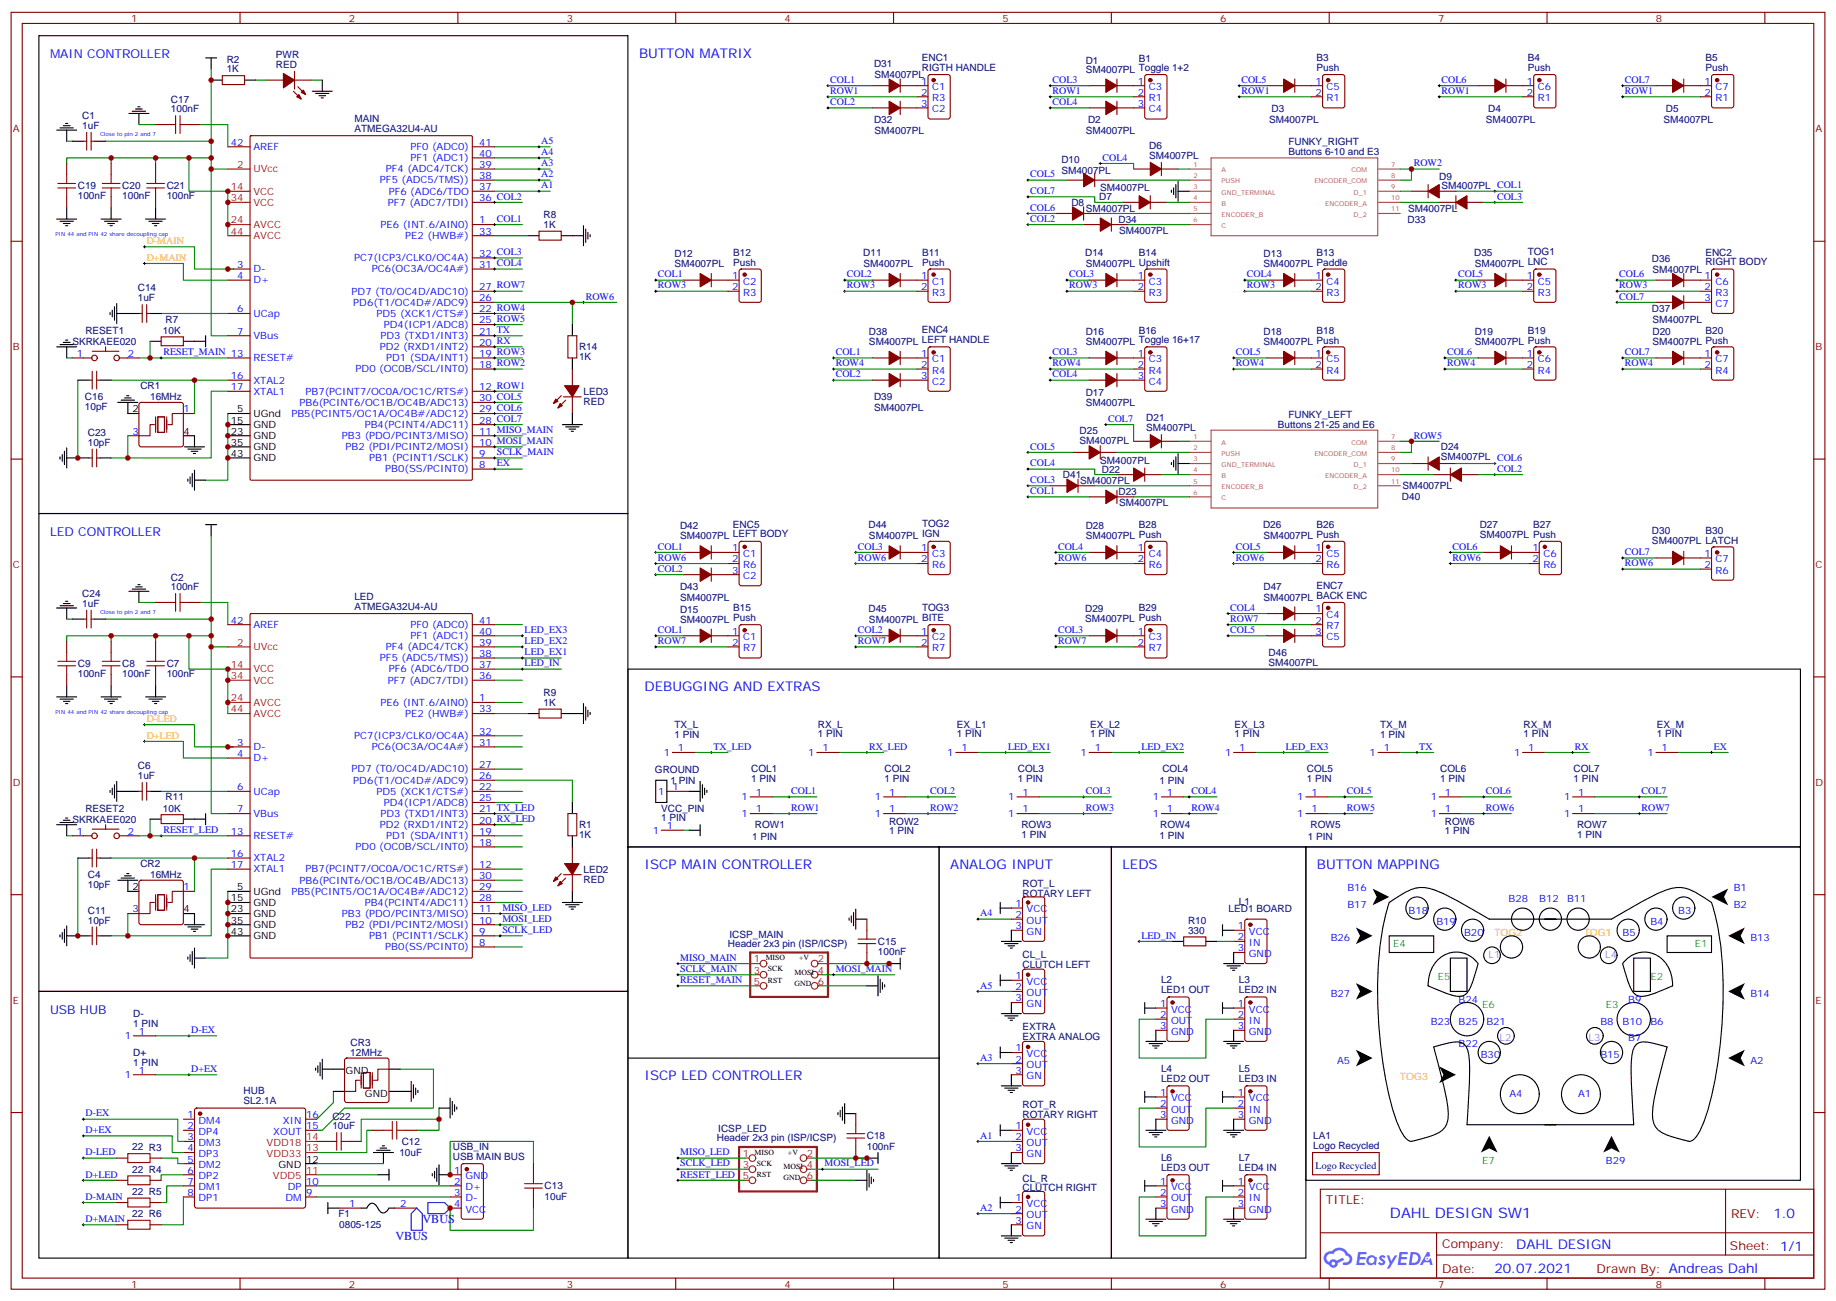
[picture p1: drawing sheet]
<svg xmlns="http://www.w3.org/2000/svg" width="583mm" height="413mm" viewBox="0 0 583 413" stroke-linecap="round" stroke-linejoin="round" font-family="sans-serif">
<defs><g id="words">
<text font-size="4.6" fill="#00f" x="441.2" y="386.5">DAHL DESIGN SW1</text>
<g font-size="4.2" fill="#00f">
<text x="202.8" y="18.4">BUTTON MATRIX</text>
<text x="204.6" y="219.5">DEBUGGING AND EXTRAS</text>
<text x="204.6" y="275.9">ISCP MAIN CONTROLLER</text>
<text x="301.6" y="275.9">ANALOG INPUT</text>
<text x="356.3" y="275.9">LEDS</text>
<text x="418" y="275.9">BUTTON MAPPING</text>
<text x="204.6" y="342.9">ISCP LED CONTROLLER</text>
<text x="562.9" y="386.8">1.0</text>
<text x="481.3" y="396.3">DAHL DESIGN</text>
<text x="474.4" y="404.1">20.07.2021</text>
</g>
<g font-size="3.9" fill="#00f">
<text x="15.9" y="18.4">MAIN CONTROLLER</text>
<text x="15.9" y="170.1">LED CONTROLLER</text>
<text x="15.9" y="321.8">USB HUB</text>
<text x="134.1" y="388.3">VBUS</text>
<text x="125.5" y="393.6">VBUS</text>
</g>
<g font-size="3.9" fill="#800">
<text x="420.9" y="382.1">TITLE:</text>
<text x="549.5" y="386.8">REV:</text>
<text x="457.8" y="396.3">Company:</text>
<text x="549.1" y="396.9">Sheet: 1/1</text>
<text x="457.8" y="404">Date:</text>
<text x="506.8" y="404.1">Drawn By: Andreas Dahl</text>
</g>
<g font-size="3.2" fill="#800">
<text x="41.6" y="6.9">1</text>
<text x="110.8" y="6.9">2</text>
<text x="179.9" y="6.9">3</text>
<text x="249.1" y="6.9">4</text>
<text x="318.2" y="6.9">5</text>
<text x="387.3" y="6.9">6</text>
<text x="456.5" y="6.9">7</text>
<text x="525.6" y="6.9">8</text>
<text x="4.1" y="42">A</text>
<text x="576.3" y="42">A</text>
<text x="4.1" y="111.2">B</text>
<text x="576.3" y="111.2">B</text>
<text x="4.1" y="180.3">C</text>
<text x="576.3" y="180.3">C</text>
<text x="4.1" y="249.4">D</text>
<text x="576.3" y="249.4">D</text>
<text x="4.1" y="318.6">E</text>
<text x="576.3" y="318.6">E</text>
<text x="41.6" y="408.7">1</text>
<text x="110.8" y="408.7">2</text>
<text x="179.9" y="408.7">3</text>
<text x="249.1" y="408.7">4</text>
<text x="318.2" y="408.7">5</text>
<text x="387.3" y="408.7">6</text>
<text x="456.5" y="408.7">7</text>
<text x="525.6" y="408.7">8</text>
</g>
<g font-size="3.2" fill="#000080">
<text x="72" y="23">1K</text>
<text x="72" y="19.9">R2</text>
<text x="87.6" y="21.6">RED</text>
<text x="87.6" y="18.3">PWR</text>
<text x="277.4" y="21.3">D31</text>
<text x="292.6" y="22.4">RIGTH HANDLE</text>
<text x="292.6" y="19.4">ENC1</text>
<text x="344.6" y="23.1">SM4007PL Toggle 1+2</text>
<text x="344.6" y="20.3">D1</text>
<text x="361.5" y="19.5">B1</text>
<text x="417.9" y="22.6">Push</text>
<text x="417.9" y="19.4">B3</text>
<text x="484.9" y="22.6">Push</text>
<text x="484.9" y="19.4">B4</text>
<text x="541.4" y="22.6">Push</text>
<text x="541.4" y="19.4">B5</text>
<text x="277.6" y="24.8">SM4007PL</text>
<text x="54.3" y="35.7">100nF</text>
<text x="54.3" y="32.6">C17</text>
<text x="403.6" y="35.4">D3</text>
<text x="472.4" y="35.4">D4</text>
<text x="528.8" y="35.4">D5</text>
<text x="26.1" y="41">1uF</text>
<text x="26.1" y="37.8">C1</text>
<text x="112.5" y="41.8">ATMEGA32U4-AU</text>
<text x="112.5" y="38.8">MAIN</text>
<text x="277.4" y="38.9">D32</text>
<text x="345.4" y="38.9">D2</text>
<text x="402.8" y="38.9">SM4007PL</text>
<text x="471.6" y="38.9">SM4007PL</text>
<text x="528.1" y="38.9">SM4007PL</text>
<text x="277.6" y="42.5">SM4007PL</text>
<text x="344.6" y="42.5">SM4007PL</text>
<text x="364.8" y="47.3">D6</text>
<text x="408.9" y="46.1">FUNKY_RIGHT</text>
<text x="336.9" y="51.9">D10</text>
<text x="364.8" y="50.5">SM4007PL</text>
<text x="408.9" y="49.1">Buttons 6-10 and E3</text>
<text x="336.9" y="55.1">SM4007PL</text>
<text x="456.8" y="57.2">D9</text>
<text x="24.7" y="63.3">100nF</text>
<text x="24.7" y="60.1">C19</text>
<text x="38.8" y="63.3">100nF</text>
<text x="38.8" y="60.1">C20</text>
<text x="52.9" y="63.2">100nF</text>
<text x="52.9" y="60.1">C21</text>
<text x="340.1" y="65.4">D8</text>
<text x="348.9" y="63.6">D7</text>
<text x="349.2" y="60.7">SM4007PL</text>
<text x="457.5" y="60.1">SM4007PL COL1</text>
<text x="172.5" y="69.3">R8</text>
<text x="344.6" y="67.2">SM4007PL</text>
<text x="355" y="70.7">D34</text>
<text x="446.8" y="70.7">D33</text>
<text x="446.9" y="67.2">SM4007PL</text>
<text x="172.5" y="72.4">1K</text>
<text x="355.2" y="74.2">SM4007PL</text>
<text x="214.1" y="81.6">D12</text>
<text x="232.7" y="81.2">B12</text>
<text x="274" y="81.3">D11</text>
<text x="292.7" y="81.2">B11</text>
<text x="344.5" y="81.2">D14</text>
<text x="361.5" y="81.2">B14</text>
<text x="401.1" y="81.6">D13</text>
<text x="417.9" y="81.2">B13</text>
<text x="467.9" y="81.2">D35</text>
<text x="484.9" y="80.9">TOG1</text>
<text x="524.4" y="83">D36</text>
<text x="541.3" y="81.1">ENC2</text>
<text x="214.1" y="84.8">SM4007PL</text>
<text x="232.7" y="84.3">Push</text>
<text x="274.1" y="84.8">SM4007PL</text>
<text x="292.7" y="84.3">Push</text>
<text x="344.6" y="84.8">SM4007PL Upshift</text>
<text x="401.1" y="84.8">SM4007PL Paddle</text>
<text x="468.1" y="84.8">SM4007PL LNC</text>
<text x="524.5" y="86.6">SM4007PL</text>
<text x="541.3" y="84.2">RIGHT BODY</text>
<text x="43.8" y="95.6">1uF</text>
<text x="43.8" y="92.5">C14</text>
<text x="524.4" y="98.9">D37</text>
<text x="27.1" y="106">RESET1</text>
<text x="51.7" y="105.9">10K</text>
<text x="52.6" y="102.4">R7</text>
<text x="275.8" y="106.3">D38</text>
<text x="292.6" y="105.8">ENC4</text>
<text x="344.6" y="106.3">D16</text>
<text x="361.5" y="106">B16</text>
<text x="401.1" y="106.3">D18</text>
<text x="417.9" y="105.9">B18</text>
<text x="468.1" y="106.3">D19</text>
<text x="484.9" y="105.9">B19</text>
<text x="524.5" y="106.3">D20</text>
<text x="524.5" y="102.4">SM4007PL</text>
<text x="541.4" y="105.9">B20</text>
<text x="23" y="109.5">SKRKAEE020</text>
<text x="183.8" y="111.3">R14</text>
<text x="275.8" y="109.5">SM4007PL LEFT HANDLE</text>
<text x="344.6" y="109.5">SM4007PL Toggle 16+17</text>
<text x="401.1" y="109.5">SM4007PL Push</text>
<text x="468.1" y="109.5">SM4007PL Push</text>
<text x="524.5" y="109.5">SM4007PL Push</text>
<text x="183.8" y="114.4">1K</text>
<text x="44.6" y="123.6">CR1</text>
<text x="185.2" y="125.3">LED3</text>
<text x="344.6" y="125.7">D17</text>
<text x="27" y="130.3">10pF</text>
<text x="27" y="127.1">C16</text>
<text x="47.7" y="127.1">16MHz</text>
<text x="185.2" y="128.5">RED</text>
<text x="277.4" y="130.3">SM4007PL</text>
<text x="277.4" y="127.1">D39</text>
<text x="344.6" y="128.9">SM4007PL</text>
<text x="342.7" y="137.7">D25</text>
<text x="363.9" y="136.9">SM4007PL</text>
<text x="363.9" y="133.7">D21</text>
<text x="405.6" y="135.9">Buttons 21-25 and E6</text>
<text x="408.9" y="132.6">FUNKY_LEFT</text>
<text x="27.9" y="141.5">10pF</text>
<text x="27.9" y="138.3">C23</text>
<text x="342.7" y="140.9">SM4007PL</text>
<text x="457.4" y="143">D24</text>
<text x="349.2" y="147.1">SM4007PL</text>
<text x="457.4" y="146.1">SM4007PL COL6</text>
<text x="337.4" y="151.8">D41</text>
<text x="342.9" y="153.6">SM4007PL</text>
<text x="349.8" y="150.1">D22</text>
<text x="445.2" y="155.3">SM4007PL</text>
<text x="355" y="157.1">D23</text>
<text x="355.2" y="160.6">SM4007PL</text>
<text x="445" y="158.9">D40</text>
<text x="232.6" y="167.6">ENC5</text>
<text x="275.7" y="167.7">D44</text>
<text x="292.7" y="167.4">TOG2</text>
<text x="361.5" y="167.6">B28</text>
<text x="400.9" y="167.7">D26</text>
<text x="417.9" y="167.6">B26</text>
<text x="469.7" y="167.7">D27</text>
<text x="486.7" y="167.6">B27</text>
<text x="215.9" y="171.2">SM4007PL LEFT BODY</text>
<text x="215.9" y="168">D42</text>
<text x="275.8" y="171.2">SM4007PL IGN</text>
<text x="344.6" y="171.2">SM4007PL Push</text>
<text x="344.6" y="168">D28</text>
<text x="401.1" y="171.2">SM4007PL Push</text>
<text x="469.7" y="170.9">SM4007PL Push</text>
<text x="524.4" y="172.7">SM4007PL LATCH</text>
<text x="524.4" y="169.5">D30</text>
<text x="541.4" y="169.4">B30</text>
<text x="54.3" y="184.3">C2</text>
<text x="26.1" y="189.5">C24</text>
<text x="54.3" y="187.4">100nF</text>
<text x="112.5" y="190.5">LED</text>
<text x="215.9" y="190.6">SM4007PL</text>
<text x="215.9" y="187.4">D43</text>
<text x="401.1" y="190.6">SM4007PL BACK ENC</text>
<text x="401.1" y="187.4">D47</text>
<text x="417.9" y="187">ENC7</text>
<text x="26.1" y="192.7">1uF</text>
<text x="112.5" y="193.5">ATMEGA32U4-AU</text>
<text x="215.9" y="197.7">SM4007PL Push</text>
<text x="215.9" y="194.5">D15</text>
<text x="232.7" y="194.1">B15</text>
<text x="275.7" y="194.1">D45</text>
<text x="275.8" y="197.7">SM4007PL BITE</text>
<text x="292.7" y="193.8">TOG3</text>
<text x="344.5" y="197.4">SM4007PL Push</text>
<text x="344.5" y="194.2">D29</text>
<text x="361.5" y="194.1">B29</text>
<text x="402.7" y="208.3">D46</text>
<text x="24.7" y="214.9">100nF</text>
<text x="24.7" y="211.8">C9</text>
<text x="38.8" y="214.9">100nF</text>
<text x="38.8" y="211.8">C8</text>
<text x="52.9" y="214.9">100nF</text>
<text x="52.9" y="211.8">C7</text>
<text x="402.7" y="211.5">SM4007PL</text>
<text x="172.5" y="221">R9</text>
<text x="172.5" y="224">1K</text>
<text x="214.1" y="231.3">TX_L</text>
<text x="259.6" y="231">RX_L</text>
<text x="303.7" y="231">EX_L1</text>
<text x="346" y="231">EX_L2</text>
<text x="391.9" y="231">EX_L3</text>
<text x="438.1" y="231.3">TX_M</text>
<text x="483.6" y="231">RX_M</text>
<text x="525.9" y="231">EX_M</text>
<text x="214.1" y="234.3">1 PIN</text>
<text x="259.6" y="234.1">1 PIN</text>
<text x="303.7" y="234.1">1 PIN</text>
<text x="346" y="234.1">1 PIN</text>
<text x="391.9" y="234.1">1 PIN</text>
<text x="438.1" y="234.3">1 PIN</text>
<text x="483.6" y="234.1">1 PIN</text>
<text x="525.9" y="234.1">1 PIN</text>
<text x="43.8" y="244.2">C6</text>
<text x="207.9" y="245.3">GROUND</text>
<text x="238.4" y="245.1">COL1</text>
<text x="280.8" y="245.1">COL2</text>
<text x="323.1" y="245.1">COL3</text>
<text x="369" y="245.1">COL4</text>
<text x="414.8" y="245.1">COL5</text>
<text x="457.2" y="245.1">COL6</text>
<text x="499.5" y="245.1">COL7</text>
<text x="43.8" y="247.3">1uF</text>
<text x="212.8" y="248.8">1 PIN</text>
<text x="238.4" y="248.2">1 PIN</text>
<text x="280.8" y="248.2">1 PIN</text>
<text x="323.1" y="248.2">1 PIN</text>
<text x="368.1" y="248.8">1 PIN</text>
<text x="414.8" y="248.2">1 PIN</text>
<text x="457.2" y="248.2">1 PIN</text>
<text x="499.5" y="248.2">1 PIN</text>
<text x="27.1" y="257.7">RESET2</text>
<text x="51.7" y="257.6">10K</text>
<text x="52.6" y="254.1">R11</text>
<text x="209.9" y="257.7">VCC_PIN</text>
<text x="23" y="261.2">SKRKAEE020</text>
<text x="183.8" y="262.9">R1</text>
<text x="209.9" y="260.7">1 PIN</text>
<text x="239.6" y="262.9">ROW1</text>
<text x="282.2" y="261.8">ROW2</text>
<text x="324.2" y="262.9">ROW3</text>
<text x="368.3" y="262.9">ROW4</text>
<text x="416" y="262.9">ROW5</text>
<text x="458.6" y="261.8">ROW6</text>
<text x="500.6" y="262.9">ROW7</text>
<text x="183.8" y="266.1">1K</text>
<text x="238.7" y="266.6">1 PIN</text>
<text x="282.2" y="264.8">1 PIN</text>
<text x="324.2" y="266">1 PIN</text>
<text x="368.1" y="266.5">1 PIN</text>
<text x="415.1" y="266.6">1 PIN</text>
<text x="458.6" y="264.8">1 PIN</text>
<text x="500.6" y="266">1 PIN</text>
<text x="44.6" y="275.3">CR2</text>
<text x="27.9" y="282">10pF</text>
<text x="27.9" y="278.8">C4</text>
<text x="47.7" y="278.8">16MHz</text>
<text x="185.2" y="280.2">RED</text>
<text x="185.2" y="277">LED2</text>
<text x="324.6" y="281.7">ROT_L</text>
<text x="324.6" y="284.7">ROTARY LEFT</text>
<text x="393.2" y="287.3">L1</text>
<text x="27.9" y="293.2">10pF</text>
<text x="27.9" y="290">C11</text>
<text x="377.1" y="293.2">R10</text>
<text x="390" y="289.5">LED1 BOARD</text>
<text x="231.5" y="297.7">ICSP_MAIN</text>
<text x="278.7" y="300">C15</text>
<text x="377.1" y="296.4">330</text>
<text x="231.1" y="300.6">Header 2x3 pin (ISP/ICSP)</text>
<text x="278.7" y="303.1">100nF</text>
<text x="324.6" y="304.1">CL_L</text>
<text x="324.6" y="307.2">CLUTCH LEFT</text>
<text x="368.5" y="315.3">LED1 OUT</text>
<text x="368.5" y="312">L2</text>
<text x="393.2" y="315.3">LED2 IN</text>
<text x="393.2" y="312">L3</text>
<text x="42.3" y="322.9">D-</text>
<text x="42.3" y="326">1 PIN</text>
<text x="324.6" y="327.1">EXTRA</text>
<text x="42.3" y="335.3">D+</text>
<text x="111.2" y="335.3">12MHz</text>
<text x="111.3" y="332.1">CR3</text>
<text x="324.6" y="330.1">EXTRA ANALOG</text>
<text x="42.3" y="338.3">1 PIN</text>
<text x="368.5" y="340.2">L4</text>
<text x="393.2" y="340.2">L5</text>
<text x="77.3" y="347.4">HUB</text>
<text x="368.5" y="343.5">LED2 OUT</text>
<text x="393.2" y="343.5">LED3 IN</text>
<text x="77.3" y="350.6">SL2.1A</text>
<text x="324.6" y="351.8">ROT_R</text>
<text x="105.5" y="358.5">10uF</text>
<text x="105.5" y="355.4">C22</text>
<text x="228" y="359.4">ICSP_LED</text>
<text x="324.6" y="354.8">ROTARY RIGHT</text>
<text x="42" y="365.2">22 R3</text>
<text x="127.5" y="363.5">C12</text>
<text x="143.8" y="365.2">USB_IN</text>
<text x="227.5" y="362.3">Header 2x3 pin (ISP/ICSP)</text>
<text x="275.2" y="364.9">100nF</text>
<text x="275.2" y="361.7">C18</text>
<text x="416.9" y="364.7">Logo Recycled</text>
<text x="416.9" y="361.6">LA1</text>
<text x="126.8" y="367">10uF</text>
<text x="143.8" y="368.3">USB MAIN BUS</text>
<text x="368.5" y="371.7">LED3 OUT</text>
<text x="368.5" y="368.4">L6</text>
<text x="393.2" y="371.7">LED4 IN</text>
<text x="393.2" y="368.4">L7</text>
<text x="417.6" y="371.2">Logo Recycled</text>
<text x="42" y="372.2">22 R4</text>
<text x="172.9" y="377.6">C13</text>
<text x="324.6" y="375.2">CL_R</text>
<text x="42" y="379.3">22 R5</text>
<text x="172.9" y="380.8">10uF</text>
<text x="324.6" y="378.2">CLUTCH RIGHT</text>
<text x="42" y="386.3">22 R6</text>
<text x="107.4" y="386.4">F1</text>
<text x="107.7" y="389.9">0805-125</text>
</g>
<g font-size="3.2" fill="#00f">
<text x="263.5" y="26.3">COL1</text>
<text x="263.5" y="29.8">ROW1</text>
<text x="292.4" y="26.8">1</text>
<text x="295.9" y="28.6">C1</text>
<text x="334.1" y="29.8">ROW1</text>
<text x="334.1" y="26.3">COL3</text>
<text x="361.2" y="26.8">1</text>
<text x="364.7" y="28.6">C3</text>
<text x="394.1" y="29.8">ROW1</text>
<text x="394.1" y="26.3">COL5</text>
<text x="417.6" y="26.8">1</text>
<text x="421.1" y="28.6">C5</text>
<text x="457.6" y="29.8">ROW1</text>
<text x="457.6" y="26.3">COL6</text>
<text x="484.6" y="26.8">1</text>
<text x="488.1" y="28.6">C6</text>
<text x="515.8" y="29.8">ROW1</text>
<text x="515.8" y="26.3">COL7</text>
<text x="541.1" y="26.8">1</text>
<text x="544.6" y="28.6">C7</text>
<text x="263.5" y="33.4">COL2</text>
<text x="292.4" y="30.4">2</text>
<text x="292.4" y="33.9">3</text>
<text x="295.9" y="32.1">R3</text>
<text x="295.9" y="35.7">C2</text>
<text x="334.1" y="33.4">COL4</text>
<text x="361.2" y="30.4">2</text>
<text x="361.2" y="33.9">3</text>
<text x="364.7" y="32.1">R1</text>
<text x="364.7" y="35.7">C4</text>
<text x="417.6" y="30.4">2</text>
<text x="421.1" y="32.1">R1</text>
<text x="484.6" y="30.4">2</text>
<text x="488.1" y="32.1">R1</text>
<text x="541.1" y="30.4">2</text>
<text x="544.6" y="32.1">R1</text>
<text x="73.2" y="46.2">42</text>
<text x="80.4" y="47.7">AREF</text>
<text x="130.3" y="47.7">PF0 (ADC0)</text>
<text x="152" y="46.2">41</text>
<text x="171.8" y="45.7">A5</text>
<text x="130.3" y="51.2">PF1 (ADC1)</text>
<text x="152" y="49.8">40</text>
<text x="152" y="53.3">39</text>
<text x="171.8" y="49.2">A4</text>
<text x="171.8" y="52.8">A3</text>
<text x="350" y="51">COL4</text>
<text x="448.7" y="52.8">ROW2</text>
<text x="120.6" y="58.2">PF5 (ADC5/TMS))</text>
<text x="122.5" y="54.7">PF4 (ADC4/TCK)</text>
<text x="152" y="56.8">38</text>
<text x="171.8" y="56.3">A2</text>
<text x="171.8" y="59.8">A1</text>
<text x="327" y="56.3">COL5</text>
<text x="123.1" y="65.3">PF7 (ADC7/TDI)</text>
<text x="123.4" y="61.8">PF6 (ADC6/TDO</text>
<text x="152" y="60.4">37</text>
<text x="152" y="63.9">36 COL2</text>
<text x="327" y="61.6">COL7</text>
<text x="475.2" y="63.4">COL3</text>
<text x="152" y="70.9">1</text>
<text x="157.7" y="70.4">COL1</text>
<text x="327" y="66.9">COL6</text>
<text x="327" y="70.4">COL2</text>
<text x="120.8" y="72.4">PE6 (INT.6/AIN0)</text>
<text x="128.6" y="75.9">PE2 (HWB#)</text>
<text x="152" y="74.5">33</text>
<text x="112.4" y="82.9">PC7(ICP3/CLK0/OC4A)</text>
<text x="152" y="81.5">32 COL3</text>
<text x="75.2" y="85.1">3</text>
<text x="75.2" y="88.6">4</text>
<text x="80.4" y="86.5">D-</text>
<text x="80.4" y="90">D+</text>
<text x="118" y="86.5">PC6(OC3A/OC4A#)</text>
<text x="152" y="85.1">31 COL4</text>
<text x="208.8" y="88.1">COL1</text>
<text x="232.4" y="88.6">1</text>
<text x="268.8" y="88.1">COL2</text>
<text x="292.4" y="88.6">1</text>
<text x="339.4" y="88.1">COL3</text>
<text x="361.2" y="88.6">1</text>
<text x="395.8" y="88.1">COL4</text>
<text x="417.6" y="88.6">1</text>
<text x="462.8" y="88.1">COL5</text>
<text x="484.6" y="88.6">1</text>
<text x="514" y="88.1">COL6</text>
<text x="541.1" y="88.6">1</text>
<text x="111.6" y="93.5">PD7 (T0/OC4D/ADC10)</text>
<text x="152" y="95.6">26</text>
<text x="152" y="92.1">27 ROW7</text>
<text x="185.9" y="95.1">ROW6</text>
<text x="208.8" y="91.6">ROW3</text>
<text x="232.4" y="92.1">2</text>
<text x="235.9" y="90.3">C2</text>
<text x="235.9" y="93.9">R3</text>
<text x="268.8" y="91.6">ROW3</text>
<text x="292.4" y="92.1">2</text>
<text x="295.9" y="90.3">C1</text>
<text x="295.9" y="93.9">R3</text>
<text x="339.4" y="91.6">ROW3</text>
<text x="361.2" y="92.1">2</text>
<text x="364.7" y="90.3">C3</text>
<text x="364.7" y="93.9">R3</text>
<text x="395.8" y="91.6">ROW3</text>
<text x="417.6" y="92.1">2</text>
<text x="421.1" y="90.3">C4</text>
<text x="421.1" y="93.9">R3</text>
<text x="462.8" y="91.6">ROW3</text>
<text x="484.6" y="92.1">2</text>
<text x="488.1" y="90.3">C5</text>
<text x="488.1" y="93.9">R3</text>
<text x="514" y="91.6">ROW3</text>
<text x="514" y="95.1">COL7</text>
<text x="541.1" y="92.1">2</text>
<text x="541.1" y="95.6">3</text>
<text x="544.6" y="90.3">C6</text>
<text x="544.6" y="93.9">R3</text>
<text x="75.2" y="99.2">6</text>
<text x="80.4" y="100.6">UCap</text>
<text x="112.1" y="97">PD6(T1/OC4D#/ADC9)</text>
<text x="119.5" y="100.6">PD5 (XCK1/CTS#)</text>
<text x="152" y="99.2">22 ROW4</text>
<text x="544.6" y="97.4">C7</text>
<text x="75.2" y="106.2">7</text>
<text x="80.4" y="107.6">VBus</text>
<text x="120.8" y="107.6">PD3 (TXD1/INT3)</text>
<text x="121.8" y="104.1">PD4(ICP1/ADC8)</text>
<text x="152" y="106.2">21 TX</text>
<text x="152" y="102.7">25 ROW5</text>
<text x="24.4" y="113.3">1</text>
<text x="40.6" y="113.3">2</text>
<text x="51.9" y="112.7">RESET_MAIN 13</text>
<text x="120.5" y="111.2">PD2 (RXD1/INT2)</text>
<text x="152" y="113.3">19 ROW3</text>
<text x="152" y="109.7">20 RX</text>
<text x="265.3" y="112.7">COL1</text>
<text x="292.4" y="113.3">1</text>
<text x="334.1" y="112.7">COL3</text>
<text x="361.2" y="113.3">1</text>
<text x="392.3" y="112.7">COL5</text>
<text x="417.6" y="113.3">1</text>
<text x="459.3" y="112.7">COL6</text>
<text x="484.6" y="113.3">1</text>
<text x="515.8" y="112.7">COL7</text>
<text x="541.1" y="113.3">1</text>
<text x="80.4" y="114.7">RESET#</text>
<text x="112.9" y="118.2">PD0 (OC0B/SCL/INT0)</text>
<text x="122.6" y="114.7">PD1 (SDA/INT1)</text>
<text x="152" y="116.8">18 ROW2</text>
<text x="265.3" y="116.3">ROW4</text>
<text x="265.3" y="119.8">COL2</text>
<text x="292.4" y="116.8">2</text>
<text x="295.9" y="115">C1</text>
<text x="295.9" y="118.6">R4</text>
<text x="334.1" y="116.3">ROW4</text>
<text x="334.1" y="119.8">COL4</text>
<text x="361.2" y="116.8">2</text>
<text x="364.7" y="115">C3</text>
<text x="364.7" y="118.6">R4</text>
<text x="392.3" y="116.3">ROW4</text>
<text x="417.6" y="116.8">2</text>
<text x="421.1" y="115">C5</text>
<text x="421.1" y="118.6">R4</text>
<text x="459.3" y="116.3">ROW4</text>
<text x="484.6" y="116.8">2</text>
<text x="488.1" y="115">C6</text>
<text x="488.1" y="118.6">R4</text>
<text x="515.8" y="116.3">ROW4</text>
<text x="541.1" y="116.8">2</text>
<text x="544.6" y="115">C7</text>
<text x="544.6" y="118.6">R4</text>
<text x="73.2" y="123.9">17</text>
<text x="73.2" y="120.3">16</text>
<text x="80.4" y="125.3">XTAL1</text>
<text x="80.4" y="121.7">XTAL2</text>
<text x="97" y="125.3">PB7(PCINT7/OC0A/OC1C/RTS#)</text>
<text x="152" y="123.9">12 ROW1</text>
<text x="292.4" y="120.3">3</text>
<text x="295.9" y="122.1">C2</text>
<text x="361.2" y="120.3">3</text>
<text x="364.7" y="122.1">C4</text>
<text x="58.2" y="130.9">1</text>
<text x="95.1" y="128.8">PB6(PCINT6/OC1B/OC4B/ADC13)</text>
<text x="152" y="130.9">29 COL6</text>
<text x="152" y="127.4">30 COL5</text>
<text x="42.1" y="138">3</text>
<text x="92.5" y="132.3">PB5(PCINT5/OC1A/OC4B#/ADC12)</text>
<text x="115.8" y="135.9">PB4(PCINT4/ADC11)</text>
<text x="152" y="138">11 MISO_MAIN</text>
<text x="152" y="134.4">28 COL7</text>
<text x="351.7" y="133.9">COL7</text>
<text x="108.5" y="139.4">PB3 (PDO/PCINT3/MISO)</text>
<text x="109.7" y="142.9">PB2 (PDI/PCINT2/MOSI)</text>
<text x="152" y="141.5">10 MOSI_MAIN</text>
<text x="327" y="142.7">COL5</text>
<text x="448.7" y="139.2">ROW5</text>
<text x="117.2" y="146.4">PB1 (PCINT1/SCLK)</text>
<text x="122.3" y="150">PB0(SS/PCINT0)</text>
<text x="152" y="148.6">8</text>
<text x="152" y="145">9</text>
<text x="157.7" y="144.5">SCLK_MAIN</text>
<text x="157.7" y="148">EX</text>
<text x="327" y="148">COL4</text>
<text x="475.2" y="149.8">COL2</text>
<text x="327" y="153.3">COL3</text>
<text x="327" y="156.8">COL1</text>
<text x="208.8" y="178">ROW6</text>
<text x="208.8" y="174.5">COL1</text>
<text x="232.4" y="175">1</text>
<text x="232.4" y="178.5">2</text>
<text x="235.9" y="176.8">C1</text>
<text x="272.3" y="174.5">COL3</text>
<text x="272.3" y="178">ROW6</text>
<text x="292.4" y="175">1</text>
<text x="292.4" y="178.5">2</text>
<text x="295.9" y="176.8">C3</text>
<text x="335.8" y="178">ROW6</text>
<text x="335.8" y="174.5">COL4</text>
<text x="361.2" y="175">1</text>
<text x="361.2" y="178.5">2</text>
<text x="364.7" y="176.8">C4</text>
<text x="392.3" y="178">ROW6</text>
<text x="392.3" y="174.5">COL5</text>
<text x="417.6" y="175">1</text>
<text x="417.6" y="178.5">2</text>
<text x="421.1" y="176.8">C5</text>
<text x="461.1" y="178">ROW6</text>
<text x="461.1" y="174.5">COL6</text>
<text x="486.4" y="175">1</text>
<text x="486.4" y="178.5">2</text>
<text x="489.9" y="176.8">C6</text>
<text x="515.8" y="179.8">ROW6</text>
<text x="515.8" y="176.2">COL7</text>
<text x="541.1" y="176.8">1</text>
<text x="544.6" y="178.5">C7</text>
<text x="208.8" y="181.5">COL2</text>
<text x="232.4" y="182.1">3</text>
<text x="235.9" y="180.3">R6</text>
<text x="235.9" y="183.8">C2</text>
<text x="295.9" y="180.3">R6</text>
<text x="364.7" y="180.3">R6</text>
<text x="421.1" y="180.3">R6</text>
<text x="489.9" y="180.3">R6</text>
<text x="541.1" y="180.3">2</text>
<text x="544.6" y="182.1">R6</text>
<text x="73.2" y="197.9">42</text>
<text x="152" y="197.9">41</text>
<text x="390.5" y="193.9">COL4</text>
<text x="390.5" y="197.4">ROW7</text>
<text x="417.6" y="194.4">1</text>
<text x="417.6" y="197.9">2</text>
<text x="421.1" y="196.2">C4</text>
<text x="80.4" y="199.4">AREF</text>
<text x="130.3" y="199.4">PF0 (ADC0)</text>
<text x="130.3" y="202.9">PF1 (ADC1)</text>
<text x="152" y="201.5">40</text>
<text x="166.5" y="200.9">LED_EX3</text>
<text x="208.8" y="200.9">COL1</text>
<text x="232.4" y="201.5">1</text>
<text x="235.9" y="203.2">C1</text>
<text x="272.3" y="200.9">COL2</text>
<text x="292.4" y="201.5">1</text>
<text x="295.9" y="203.2">C2</text>
<text x="335.8" y="200.9">COL3</text>
<text x="361.2" y="201.5">1</text>
<text x="364.7" y="203.2">C3</text>
<text x="390.5" y="200.9">COL5</text>
<text x="417.6" y="201.5">3</text>
<text x="421.1" y="199.7">R7</text>
<text x="421.1" y="203.2">C5</text>
<text x="120.6" y="209.9">PF5 (ADC5/TMS))</text>
<text x="122.5" y="206.4">PF4 (ADC4/TCK)</text>
<text x="152" y="205">39</text>
<text x="152" y="208.5">38</text>
<text x="166.5" y="208">LED_EX1</text>
<text x="166.5" y="204.5">LED_EX2</text>
<text x="208.8" y="204.5">ROW7</text>
<text x="232.4" y="205">2</text>
<text x="235.9" y="206.8">R7</text>
<text x="272.3" y="204.5">ROW7</text>
<text x="292.4" y="205">2</text>
<text x="295.9" y="206.8">R7</text>
<text x="335.8" y="204.5">ROW7</text>
<text x="361.2" y="205">2</text>
<text x="364.7" y="206.8">R7</text>
<text x="123.4" y="213.5">PF6 (ADC6/TDO</text>
<text x="152" y="212.1">37</text>
<text x="152" y="215.6">36</text>
<text x="166.5" y="211.5">LED_IN</text>
<text x="123.1" y="217">PF7 (ADC7/TDI)</text>
<text x="120.8" y="224">PE6 (INT.6/AIN0)</text>
<text x="128.6" y="227.6">PE2 (HWB#)</text>
<text x="152" y="226.2">33</text>
<text x="152" y="222.6">1</text>
<text x="152" y="233.2">32</text>
<text x="75.2" y="236.7">3</text>
<text x="80.4" y="238.2">D-</text>
<text x="112.4" y="234.6">PC7(ICP3/CLK0/OC4A)</text>
<text x="118" y="238.2">PC6(OC3A/OC4A#)</text>
<text x="152" y="236.7">31</text>
<text x="210.7" y="239.9">1</text>
<text x="215.2" y="238.5">1</text>
<text x="226.5" y="238">TX_LED</text>
<text x="256.6" y="239.9">1</text>
<text x="261.1" y="238.5">1</text>
<text x="275.9" y="238">RX_LED</text>
<text x="300.7" y="239.9">1</text>
<text x="305.2" y="238.5">1</text>
<text x="320" y="238">LED_EX1</text>
<text x="343" y="239.9">1</text>
<text x="347.5" y="238.5">1</text>
<text x="362.3" y="238">LED_EX2</text>
<text x="388.9" y="239.9">1</text>
<text x="393.3" y="238.5">1</text>
<text x="408.2" y="238">LED_EX3</text>
<text x="434.7" y="239.9">1</text>
<text x="439.2" y="238.5">1</text>
<text x="450.5" y="238">TX</text>
<text x="480.6" y="239.9">1</text>
<text x="485.1" y="238.5">1</text>
<text x="499.9" y="238">RX</text>
<text x="522.9" y="239.9">1</text>
<text x="527.4" y="238.5">1</text>
<text x="544" y="238">EX</text>
<text x="75.2" y="240.3">4</text>
<text x="80.4" y="241.7">D+</text>
<text x="111.6" y="245.2">PD7 (T0/OC4D/ADC10)</text>
<text x="152" y="243.8">27</text>
<text x="75.2" y="250.9">6</text>
<text x="112.1" y="248.7">PD6(T1/OC4D#/ADC9)</text>
<text x="152" y="250.9">22</text>
<text x="152" y="247.3">26</text>
<text x="213.4" y="250.9">1</text>
<text x="75.2" y="257.9">7</text>
<text x="80.4" y="252.3">UCap</text>
<text x="119.5" y="252.3">PD5 (XCK1/CTS#)</text>
<text x="121.8" y="255.8">PD4(ICP1/ADC8)</text>
<text x="152" y="257.9">21 TX_LED</text>
<text x="152" y="254.4">25</text>
<text x="208.9" y="252.3">1</text>
<text x="235.4" y="254">1</text>
<text x="239.9" y="257.9">1</text>
<text x="239.9" y="252.6">1</text>
<text x="251.2" y="257.4">ROW1</text>
<text x="251.2" y="252.1">COL1</text>
<text x="277.7" y="254">1</text>
<text x="282.2" y="257.9">1</text>
<text x="282.2" y="252.6">1</text>
<text x="295.3" y="257.4">ROW2</text>
<text x="295.3" y="252.1">COL2</text>
<text x="320.1" y="254">1</text>
<text x="324.6" y="257.9">1</text>
<text x="324.6" y="252.6">1</text>
<text x="344.7" y="257.4">ROW3</text>
<text x="344.7" y="252.1">COL3</text>
<text x="365.9" y="254">1</text>
<text x="370.4" y="252.6">1</text>
<text x="370.4" y="257.9">1</text>
<text x="378.2" y="252.1">COL4</text>
<text x="378.2" y="257.4">ROW4</text>
<text x="411.8" y="254">1</text>
<text x="416.3" y="252.6">1</text>
<text x="416.3" y="257.9">1</text>
<text x="427.6" y="252.1">COL5</text>
<text x="427.6" y="257.4">ROW5</text>
<text x="454.1" y="254">1</text>
<text x="458.6" y="252.6">1</text>
<text x="458.6" y="257.9">1</text>
<text x="471.7" y="252.1">COL6</text>
<text x="471.7" y="257.4">ROW6</text>
<text x="496.5" y="254">1</text>
<text x="500.9" y="252.6">1</text>
<text x="500.9" y="257.9">1</text>
<text x="521.1" y="252.1">COL7</text>
<text x="521.1" y="257.4">ROW7</text>
<text x="80.4" y="259.3">VBus</text>
<text x="120.5" y="262.9">PD2 (RXD1/INT2)</text>
<text x="120.8" y="259.3">PD3 (TXD1/INT3)</text>
<text x="152" y="261.4">20 RX_LED</text>
<text x="211.7" y="263.2">1</text>
<text x="235.4" y="259.3">1</text>
<text x="277.7" y="259.3">1</text>
<text x="320.1" y="259.3">1</text>
<text x="365.9" y="259.3">1</text>
<text x="411.8" y="259.3">1</text>
<text x="454.1" y="259.3">1</text>
<text x="496.5" y="259.3">1</text>
<text x="24.4" y="265">1</text>
<text x="40.6" y="265">2</text>
<text x="51.9" y="264.4">RESET_LED</text>
<text x="73.2" y="265">13</text>
<text x="80.4" y="266.4">RESET#</text>
<text x="112.9" y="269.9">PD0 (OC0B/SCL/INT0)</text>
<text x="122.6" y="266.4">PD1 (SDA/INT1)</text>
<text x="152" y="268.5">18</text>
<text x="152" y="265">19</text>
<text x="207.2" y="264.6">1</text>
<text x="73.2" y="275.6">17</text>
<text x="73.2" y="272">16</text>
<text x="80.4" y="273.4">XTAL2</text>
<text x="152" y="275.6">12</text>
<text x="80.4" y="277">XTAL1</text>
<text x="95.1" y="280.5">PB6(PCINT6/OC1B/OC4B/ADC13)</text>
<text x="97" y="277">PB7(PCINT7/OC0A/OC1C/RTS#)</text>
<text x="152" y="279.1">30</text>
<text x="58.2" y="282.6">1</text>
<text x="92.5" y="284">PB5(PCINT5/OC1A/OC4B#/ADC12)</text>
<text x="115.8" y="287.5">PB4(PCINT4/ADC11)</text>
<text x="152" y="286.1">28</text>
<text x="152" y="282.6">29</text>
<text x="322.4" y="287.9">1</text>
<text x="427.7" y="283">B16</text>
<text x="478.9" y="286.5">B28</text>
<text x="488.6" y="286.5">B12</text>
<text x="497.4" y="286.5">B11</text>
<text x="550.3" y="283">B1</text>
<text x="42.1" y="289.7">3</text>
<text x="108.5" y="291.1">PB3 (PDO/PCINT3/MISO)</text>
<text x="152" y="293.2">10</text>
<text x="152" y="289.7">11</text>
<text x="159.5" y="289.1">MISO_LED</text>
<text x="159.5" y="292.7">MOSI_LED</text>
<text x="311.1" y="290.9">A4</text>
<text x="322.4" y="291.4">2</text>
<text x="325.9" y="289.7">VCC</text>
<text x="325.9" y="293.2">OUT</text>
<text x="427.7" y="288.3">B17</text>
<text x="447.1" y="290">B18</text>
<text x="455.9" y="293.5">B19</text>
<text x="523.9" y="293.5">B4</text>
<text x="532.7" y="290">B3</text>
<text x="550.3" y="288.3">B2</text>
<text x="109.7" y="294.6">PB2 (PDI/PCINT2/MOSI)</text>
<text x="117.2" y="298.1">PB1 (PCINT1/SCLK)</text>
<text x="152" y="296.7">9</text>
<text x="159.5" y="296.2">SCLK_LED</text>
<text x="322.4" y="295">3</text>
<text x="325.9" y="296.7">GN</text>
<text x="362.3" y="298">LED_IN</text>
<text x="392.9" y="295">1</text>
<text x="392.9" y="298.5">2</text>
<text x="396.4" y="296.7">VCC</text>
<text x="422.4" y="298.8">B26</text>
<text x="464.7" y="297.1">B20</text>
<text x="515.1" y="297.1">B5</text>
<text x="555.6" y="298.8">B13</text>
<text x="122.3" y="301.7">PB0(SS/PCINT0)</text>
<text x="152" y="300.2">8</text>
<text x="215.9" y="305">MISO_MAIN</text>
<text x="392.9" y="302">3</text>
<text x="396.4" y="300.2">IN</text>
<text x="396.4" y="303.8">GND</text>
<text x="215.9" y="308.5">SCLK_MAIN</text>
<text x="265.3" y="308.5">MOSI_MAIN</text>
<text x="322.4" y="310.8">1</text>
<text x="215.9" y="312.1">RESET_MAIN</text>
<text x="311.1" y="313.8">A5</text>
<text x="322.4" y="314.4">2</text>
<text x="322.4" y="317.9">3</text>
<text x="325.9" y="312.6">VCC</text>
<text x="325.9" y="316.1">OUT</text>
<text x="422.4" y="316.5">B27</text>
<text x="555.6" y="316.5">B14</text>
<text x="325.9" y="319.7">GN</text>
<text x="368.2" y="319.7">1</text>
<text x="368.2" y="323.2">2</text>
<text x="371.7" y="321.4">VCC</text>
<text x="392.9" y="319.7">1</text>
<text x="392.9" y="323.2">2</text>
<text x="396.4" y="321.4">VCC</text>
<text x="463" y="318.2">B24</text>
<text x="516.8" y="318.2">B9</text>
<text x="39.6" y="329.9">1</text>
<text x="44.1" y="328.5">1</text>
<text x="60.7" y="327.9">D-EX</text>
<text x="368.2" y="326.7">3</text>
<text x="371.7" y="324.9">OUT</text>
<text x="371.7" y="328.5">GND</text>
<text x="392.9" y="326.7">3</text>
<text x="396.4" y="324.9">IN</text>
<text x="396.4" y="328.5">GND</text>
<text x="454.2" y="325.3">B23</text>
<text x="463" y="325.3">B25</text>
<text x="471.8" y="325.3">B21</text>
<text x="508" y="325.3">B8</text>
<text x="515.1" y="325.3">B10</text>
<text x="523.9" y="325.3">B6</text>
<text x="322.4" y="333.8">1</text>
<text x="325.9" y="335.5">VCC</text>
<text x="463" y="332.4">B22</text>
<text x="470" y="335.9">B30</text>
<text x="508" y="335.9">B15</text>
<text x="516.8" y="330.6">B7</text>
<text x="44.1" y="340.8">1</text>
<text x="60.7" y="340.3">D+EX</text>
<text x="311.1" y="336.8">A3</text>
<text x="322.4" y="337.3">2</text>
<text x="322.4" y="340.8">3</text>
<text x="325.9" y="339.1">OUT</text>
<text x="424.4" y="337.6">A5</text>
<text x="555.6" y="337.6">A2</text>
<text x="39.6" y="342.2">1</text>
<text x="325.9" y="342.6">GN</text>
<text x="368.2" y="347.9">1</text>
<text x="392.9" y="347.9">1</text>
<text x="368.2" y="351.4">2</text>
<text x="371.7" y="349.6">VCC</text>
<text x="371.7" y="353.2">OUT</text>
<text x="392.9" y="351.4">2</text>
<text x="396.4" y="349.6">VCC</text>
<text x="396.4" y="353.2">IN</text>
<text x="479.1" y="348.2">A4</text>
<text x="500.9" y="348.2">A1</text>
<text x="27.2" y="359.7">D+EX</text>
<text x="27.2" y="354.4">D-EX</text>
<text x="59.5" y="354.9">1</text>
<text x="59.5" y="358.5">2</text>
<text x="63" y="356.7">DM4</text>
<text x="89.8" y="356.7">XIN</text>
<text x="97.2" y="358.5">15</text>
<text x="97.2" y="354.9">16</text>
<text x="322.4" y="358.5">1</text>
<text x="368.2" y="354.9">3</text>
<text x="371.7" y="356.7">GND</text>
<text x="392.9" y="354.9">3</text>
<text x="396.4" y="356.7">GND</text>
<text x="59.5" y="362">3</text>
<text x="59.5" y="365.5">4</text>
<text x="63" y="360.2">DP4</text>
<text x="63" y="363.7">DM3</text>
<text x="86.8" y="360.2">XOUT</text>
<text x="311.1" y="361.5">A1</text>
<text x="322.4" y="362">2</text>
<text x="322.4" y="365.5">3</text>
<text x="325.9" y="360.2">VCC</text>
<text x="325.9" y="363.7">OUT</text>
<text x="27.2" y="366.7">D-LED</text>
<text x="59.5" y="369">5</text>
<text x="63" y="367.3">DP3</text>
<text x="63" y="370.8">DM2</text>
<text x="215.9" y="366.7">MISO_LED</text>
<text x="215.9" y="370.3">SCLK_LED</text>
<text x="261.8" y="370.3">MOSI_LED</text>
<text x="325.9" y="367.3">GN</text>
<text x="509.8" y="369.4">B29</text>
<text x="27.2" y="373.8">D+LED</text>
<text x="59.5" y="372.6">6</text>
<text x="59.5" y="376.1">7</text>
<text x="63" y="374.3">DP2</text>
<text x="63" y="377.9">DM1</text>
<text x="91.3" y="377.9">DP</text>
<text x="97.2" y="376.1">10</text>
<text x="144.2" y="372.6">1</text>
<text x="144.2" y="376.1">2</text>
<text x="147.7" y="374.3">GND</text>
<text x="147.7" y="377.9">D+</text>
<text x="215.9" y="373.8">RESET_LED</text>
<text x="368.2" y="376.1">1</text>
<text x="371.7" y="377.9">VCC</text>
<text x="392.9" y="376.1">1</text>
<text x="396.4" y="377.9">VCC</text>
<text x="27.2" y="380.9">D-MAIN</text>
<text x="59.5" y="379.6">8</text>
<text x="63" y="381.4">DP1</text>
<text x="90.6" y="381.4">DM</text>
<text x="97.2" y="379.6">9</text>
<text x="110.9" y="383.2">1</text>
<text x="127" y="383.2">2</text>
<text x="144.2" y="379.6">3</text>
<text x="144.2" y="383.2">4</text>
<text x="147.7" y="381.4">D-</text>
<text x="322.4" y="381.4">1</text>
<text x="325.9" y="383.2">VCC</text>
<text x="368.2" y="379.6">2</text>
<text x="368.2" y="383.2">3</text>
<text x="371.7" y="381.4">OUT</text>
<text x="392.9" y="379.6">2</text>
<text x="392.9" y="383.2">3</text>
<text x="396.4" y="381.4">IN</text>
<text x="27.2" y="387.9">D+MAIN</text>
<text x="147.7" y="384.9">VCC</text>
<text x="311.1" y="384.4">A2</text>
<text x="322.4" y="384.9">2</text>
<text x="322.4" y="388.4">3</text>
<text x="325.9" y="386.7">OUT</text>
<text x="371.7" y="384.9">GND</text>
<text x="396.4" y="384.9">GND</text>
<text x="325.9" y="390.2">GN</text>
</g>
<g font-size="3.2" fill="#f00">
<text x="75.2" y="53.3">2</text>
<text x="80.4" y="54.7">UVcc</text>
<text x="73.2" y="60.4">14</text>
<text x="73.2" y="63.9">34</text>
<text x="80.4" y="61.8">VCC</text>
<text x="80.4" y="65.3">VCC</text>
<text x="73.2" y="70.9">24</text>
<text x="73.2" y="74.5">44</text>
<text x="80.4" y="72.4">AVCC</text>
<text x="80.4" y="75.9">AVCC</text>
<text x="75.2" y="205">2</text>
<text x="80.4" y="206.4">UVcc</text>
<text x="73.2" y="212.1">14</text>
<text x="73.2" y="215.6">34</text>
<text x="80.4" y="213.5">VCC</text>
<text x="80.4" y="217">VCC</text>
<text x="73.2" y="222.6">24</text>
<text x="73.2" y="226.2">44</text>
<text x="80.4" y="224">AVCC</text>
<text x="80.4" y="227.6">AVCC</text>
<text x="84.6" y="363.7">VDD18</text>
<text x="97.2" y="365.5">13</text>
<text x="97.2" y="362">14</text>
<text x="84.6" y="367.3">VDD33</text>
<text x="86.6" y="374.3">VDD5</text>
<text x="97.2" y="372.6">11</text>
</g>
<g font-size="3.2" fill="#f90">
<text x="46.6" y="77.5">D-MAIN</text>
<text x="46.6" y="82.8">D+MAIN</text>
<text x="46.6" y="229.2">D-LED</text>
<text x="46.6" y="234.5">D+LED</text>
<text x="474.4" y="297.1">TOG2</text>
<text x="502.7" y="297.1">TOG1</text>
<text x="444.4" y="342.9">TOG3</text>
</g>
<g font-size="3.2">
<text x="42.1" y="130.9">2</text>
<text x="75.2" y="130.9">5</text>
<text x="58.2" y="138">4</text>
<text x="73.2" y="138">23</text>
<text x="73.2" y="134.4">15</text>
<text x="80.4" y="135.9">GND</text>
<text x="80.4" y="132.3">UGnd</text>
<text x="73.2" y="141.5">35</text>
<text x="80.4" y="139.4">GND</text>
<text x="80.4" y="142.9">GND</text>
<text x="73.2" y="145">43</text>
<text x="80.4" y="146.4">GND</text>
<text x="42.1" y="282.6">2</text>
<text x="73.2" y="286.1">15</text>
<text x="75.2" y="282.6">5</text>
<text x="80.4" y="287.5">GND</text>
<text x="80.4" y="284">UGnd</text>
<text x="58.2" y="289.7">4</text>
<text x="73.2" y="289.7">23</text>
<text x="73.2" y="293.2">35</text>
<text x="80.4" y="291.1">GND</text>
<text x="73.2" y="296.7">43</text>
<text x="80.4" y="294.6">GND</text>
<text x="80.4" y="298.1">GND</text>
<text x="109.7" y="340.8">GND</text>
<text x="115.8" y="348.2">GND</text>
<text x="88.4" y="370.8">GND</text>
<text x="97.2" y="369">12</text>
</g>
<g font-size="3.2" fill="#8d2323">
<text x="239.3" y="305.5">1</text>
<text x="259.6" y="305.5">2</text>
<text x="239.3" y="309.1">3</text>
<text x="259.6" y="309.1">4</text>
<text x="239.3" y="312.6">5</text>
<text x="259.6" y="312.6">6</text>
<text x="235.8" y="367.3">1</text>
<text x="235.8" y="370.8">3</text>
<text x="256.1" y="367.3">2</text>
<text x="256.1" y="370.8">4</text>
<text x="235.8" y="374.3">5</text>
<text x="256.1" y="374.3">6</text>
</g>
<g font-size="3.2" fill="#390">
<text x="442.2" y="300.6">E4</text>
<text x="538" y="300.6">E1</text>
<text x="456.4" y="311.2">E5</text>
<text x="523.9" y="311.2">E2</text>
<text x="470.5" y="320">E6</text>
<text x="509.8" y="320">E3</text>
</g>
<g font-size="3.2" fill="#f0f">
<text x="472.5" y="304.1">L1</text>
<text x="509.5" y="304.1">L4</text>
<text x="476" y="330.6">L2</text>
<text x="504.2" y="330.6">L3</text>
</g>
<text font-size="3.2" fill="#0c0" x="470.5" y="369.4">E7</text>
<g font-size="2.5">
<text x="243.1" y="304.8">MISO</text>
<text x="253.6" y="304.8">+V</text>
<text x="243.8" y="308.4">SCK</text>
<text x="243.8" y="311.9">RST</text>
<text x="252.2" y="309.4">MOSI</text>
<text x="252.2" y="312.9">GND</text>
<text x="239.5" y="366.6">MISO</text>
<text x="240.2" y="370.1">SCK</text>
<text x="248.7" y="371.2">MOSI</text>
<text x="250.1" y="366.6">+V</text>
<text x="240.2" y="373.6">RST</text>
<text x="248.7" y="374.7">GND</text>
</g>
<g font-size="2.1" fill="#a54b4b">
<text x="378.8" y="53">1</text>
<text x="441.6" y="53">7</text>
<text x="378.8" y="56.5">2</text>
<text x="387.8" y="54.7">A</text>
<text x="387.8" y="58.2">PUSH</text>
<text x="417.2" y="58.2">ENCODER_COM</text>
<text x="429" y="54.7">COM</text>
<text x="441.6" y="56.5">8</text>
<text x="378.8" y="60">3</text>
<text x="378.8" y="63.5">4</text>
<text x="387.8" y="61.8">GND_TERMINAL</text>
<text x="387.8" y="65.3">B</text>
<text x="420.7" y="65.3">ENCODER_A</text>
<text x="429.7" y="61.8">D_1</text>
<text x="441.6" y="60">9</text>
<text x="441.6" y="63.5">10</text>
<text x="378.8" y="67.1">5</text>
<text x="378.8" y="70.6">6</text>
<text x="387.8" y="68.8">ENCODER_B</text>
<text x="429.7" y="68.8">D_2</text>
<text x="441.6" y="67.1">11</text>
<text x="387.8" y="72.3">C</text>
<text x="378.8" y="139.4">1</text>
<text x="378.8" y="142.9">2</text>
<text x="387.8" y="141.1">A</text>
<text x="429" y="141.1">COM</text>
<text x="441.6" y="139.4">7</text>
<text x="441.6" y="142.9">8</text>
<text x="378.8" y="146.4">3</text>
<text x="378.8" y="150">4</text>
<text x="387.8" y="144.7">PUSH</text>
<text x="387.8" y="148.2">GND_TERMINAL</text>
<text x="417.2" y="144.7">ENCODER_COM</text>
<text x="429.7" y="148.2">D_1</text>
<text x="441.6" y="146.4">9</text>
<text x="441.6" y="150">10</text>
<text x="378.8" y="153.5">5</text>
<text x="387.8" y="151.7">B</text>
<text x="387.8" y="155.2">ENCODER_B</text>
<text x="420.7" y="151.7">ENCODER_A</text>
<text x="429.7" y="155.2">D_2</text>
<text x="441.6" y="153.5">11</text>
<text x="378.8" y="157">6</text>
<text x="387.8" y="158.8">C</text>
</g>
<g font-size="1.8" fill="#00f">
<text x="31.7" y="43.1">Close to pin 2 and 7</text>
<text x="17.6" y="74.8">PIN 44 and PIN 42 share decoupling cap</text>
<text x="31.7" y="194.8">Close to pin 2 and 7</text>
<text x="17.6" y="226.5">PIN 44 and PIN 42 share decoupling cap</text>
</g>
</g></defs>
<g fill="none" stroke="#870000" stroke-width=".35">
<path d="M3.5 3.9h575.8v405.4h-575.8zM7.1 7.4h568.6v398.3h-568.6zM76.2 3.9v3.5M145.3 3.9v3.5M214.5 3.9v3.5M283.6 3.9v3.5M352.8 3.9v3.5M421.9 3.9v3.5M491.1 3.9v3.5M560.2 3.9v3.5M3.5 76.6h3.6M575.7 76.6h3.6"/>
<path d="M3.5 145.7h3.6M575.7 145.7h3.6M3.5 214.9h3.6M575.7 214.9h3.6M3.5 284h3.6M575.7 284h3.6M3.5 353.2h3.6M575.7 353.2h3.6M419.1 377.5h156.6v28.2h-156.6zM547.7 377.5v20.9M419.1 391.4h156.5M456 398.4h119.6"/>
<path d="M456 391.4v14.1M76.2 405.7v3.6M145.3 405.7v3.6M214.5 405.7v3.6M283.6 405.7v3.6M352.8 405.7v3.6M421.9 405.7v3.6M491.1 405.7v3.6M560.2 405.7v3.6"/>
</g>
<g fill="#5487ff">
<path d="M438.1 398.7a1.22 1.22 0 0 1 1.7 .2l-.4 .6a.47 .47 0 0 0-.3-.4 .47 .47 0 0 0-.5 .2l.1 .2a1.14 1.14 0 0 1 .8 1.8 1.14 1.14 0 0 1-1.9 0l-.2-.2 .5-.6 .7 .5a.29 .29 0 0 0 .3-.3 .29 .29 0 0 0-.2-.3 1.04 1.04 0 0 1-.6-1.7z"/>
<path d="M431.1 397.4h2.3l.4 .2-.2 .5-1.8 .1-.1 .8h1.5l.3 .4-.3 .4h-1.6l-.2 1.1h1.7l.2 .3-.2 .3-2.6 .1z"/>
<path d="M444.2 397.4l2.7 .2-.1 .5-1.8 .1-.2 .8h1.6l.3 .4-.4 .4h-1.6l-.1 1.1h1.7l.2 .3-.2 .3-2.7 .1z"/>
<path d="M453 397.4h.7l.3 1.3-.6 .3a.69 .69 0 0 0-1 .3 .69 .69 0 0 0 .4 .9 .69 .69 0 0 0 .9-.6l.5-.2 .6 2.2h-.8l-.3-.9h-1.7l-.5 .9h-.8z"/>
<path d="M440.2 398.5h.8l.6 1.8 1.1-1.8h.9l-2.6 4.2h-.8l.9-1.5z"/>
<path d="M447.8 397.4l-.6 4.2h1.3a2.11 2.11 0 0 0 2.5-2.1 2.11 2.11 0 0 0-2.5-2.1zM448.5 398.2a1.43 1.43 0 0 1 1.6 1.6 1.43 1.43 0 0 1-2 1.1z"/>
<path d="M434.1 399.1a1.54 1.54 0 0 0-.1 2.1 1.54 1.54 0 0 0 2.1 .1l.7 .3 .3-2.3-.6-.3a1.49 1.49 0 0 0-2.4 .1zM434.3 400.1a.95 .95 0 0 1 1.9 0 .95 .95 0 0 1-1.9 0z"/>
<path d="M420.8 397.8a2.18 2.18 0 0 0 1.1 3.7 1.44 1.44 0 0 0 1.6 .9 1.44 1.44 0 0 0 1.2-1.4l2-1-.5-.8-1.9 1a1.47 1.47 0 0 0-2.4 .4 1.39 1.39 0 0 1-.7-1.9 1.39 1.39 0 0 1 2-.5 2.12 2.12 0 0 1 2.2-1.3 2.12 2.12 0 0 1 1.9 1.7 1.14 1.14 0 0 1 1 1.4 1.14 1.14 0 0 1-1.6 .7 .43 .43 0 0 0-.5 .4 .43 .43 0 0 0 .4 .5 1.98 1.98 0 0 0 2.5-1.2 1.98 1.98 0 0 0-1.2-2.6 3.1 3.1 0 0 0-5.3-.6l-.9 .1zM422.7 401.1a.55 .55 0 0 1 1.1 0 .55 .55 0 0 1-1.1 0z"/>
<circle cx="453" cy="399.5" r=".26"/>
</g>
<g fill="none" stroke="#870000" stroke-width=".35">
<path d="M49.4 39.5h3.5M60 39.5h3.5M70.6 24h7v2.8h-7zM84.7 25.4h5.3M93.1 29l2.5 2.4M93.5 25.4h5.3M93.5 22.6v5.7M94.5 27.6l2.5 2.4M276.9 27.2h5.3M276.9 34.3h5.3M285.8 27.2h8.8M285.8 34.3h8.8"/>
<path d="M285.8 25.1v4.2M285.8 32.1v4.3M291 30.7h3.6M294.8 23.9l.5-.2h5.6l.7 .4v13l-.4 .6-5.9 .1-.7-.5v-12.9zM345.7 27.2h5.3M345.7 34.3h5.3M354.5 27.2h8.9M354.5 34.3h8.9M354.5 25.1v4.2M354.5 32.1v4.3M359.8 30.7h3.6M363.6 23.9l.5-.2h5.6l.7 .4v13l-.4 .6-5.9 .1-.7-.5v-12.9z"/>
<path d="M402.2 27.2h5.3M411 27.2h8.8M411 25.1v4.2M416.3 30.7h3.5M420 23.9l.5-.2h5.7l.6 .4 .1 9.4-.5 .7-5.9 .1-.6-.5-.1-9.4zM469.2 27.2h5.3M478 27.2h8.8M478 25.1v4.2M483.3 30.7h3.5M487.1 23.9l.4-.2h5.7l.6 .4 .1 9.4-.5 .7-5.9 .1-.6-.5-.1-9.4zM525.6 27.2h5.3M534.5 27.2h8.8"/>
<path d="M534.5 25.1v4.2M539.8 30.7h3.5M543.5 23.9l.5-.2h5.6l.7 .4v9.4l-.4 .7-5.9 .1-.7-.5v-9.4zM21.2 51.9v3.5M26.5 44.8h1M27.5 42v5.7M28.9 42v5.7M28.9 44.8h1.1M35.3 51.9v3.5M49.4 51.9v3.5M72.3 46.6h7.1M79.4 43.2l.3-.1h69.9l.3 .1v108.9l-.2 .3h-70l-.3-.2z"/>
<path d="M149.9 53.7h7.1M149.9 57.2h7.1M149.9 46.6h7.1M149.9 50.1h7.1M338.7 57.2h5.3M347.5 55.1v4.2M347.5 57.2h5.3M359.8 53.7h5.3M368.7 51.5v4.3M368.7 53.7h5.2M453.3 58.6v4.2M21.2 62.5v3.5"/>
<path d="M35.3 62.5v3.5M49.4 62.5v3.5M149.9 64.2h7.1M149.9 60.7h7.1M149.9 74.8h7.1M149.9 71.3h7.1M171.1 73.4h7.1v2.8h-7.1zM335.1 67.8h5.3M344 65.7v4.2M344 67.8h5.2M344 71.3h5.2M352.8 71.3h5.3"/>
<path d="M352.8 69.2v4.2M356.3 64.2h5.3M365.1 62.1v4.3M365.1 64.2h5.3M448 60.7h5.3M456.8 64.2h5.3M456.8 60.7h5.3M462.1 62.1v4.3M465.7 64.2h5.3M44.1 99.5h1.1M45.2 96.7v5.6M46.6 99.5h1"/>
<path d="M46.6 96.7v5.6M72.3 88.9h7.1M72.3 85.4h7.1M72.3 99.5h7.1M149.9 92.5h7.1M149.9 96h7.1M149.9 85.4h7.1M149.9 81.9h7.1M149.9 99.5h7.1M217 88.9h5.2M225.8 88.9h8.8M225.8 86.8v4.3"/>
<path d="M231.1 92.5h3.5M234.8 85.6l.5-.2h5.6l.7 .4 .1 9.5-.5 .6-5.9 .1-.6-.5-.1-9.4zM276.9 88.9h5.3M285.8 88.9h8.8M285.8 86.8v4.3M291 92.5h3.6M294.8 85.6l.5-.2h5.6l.7 .4v9.5l-.4 .6-5.9 .1-.7-.5v-9.4zM345.7 88.9h5.3M354.5 88.9h8.9M354.5 86.8v4.3M359.8 92.5h3.6M363.6 85.6l.5-.2h5.6l.7 .4v9.5l-.4 .6-5.9 .1-.7-.5v-9.4z"/>
<path d="M402.2 88.9h5.3M411 88.9h8.8M411 86.8v4.3M416.3 92.5h3.5M420 85.6l.5-.2h5.7l.6 .4 .1 9.5-.5 .6-5.9 .1-.6-.5-.1-9.4zM469.2 88.9h5.3M478 88.9h8.8M478 86.8v4.3M483.3 92.5h3.5M487.1 85.6l.4-.2h5.7l.6 .4 .1 9.5-.5 .6-5.9 .1-.6-.5-.1-9.4zM525.6 88.9h5.3M525.6 96h5.3"/>
<path d="M534.5 88.9h8.8M534.5 86.8v4.3M534.5 93.9v4.2M534.5 96h8.8M539.8 92.5h3.5M543.5 85.6l.5-.2h5.6l.7 .4v13l-.4 .7h-5.9l-.7-.4v-13zM22.9 113.6h6.4M29.3 111.5h8.4M29.3 117.9v5.6M30.7 117.9v5.6M33.5 110.1v1.4M37.7 113.6h6.4"/>
<path d="M51.2 106.9h7v2.8h-7zM72.3 113.6h7.1M72.3 106.6h7.1M149.9 113.6h7.1M149.9 117.2h7.1M149.9 110.1h7.1M149.9 106.6h7.1M149.9 103h7.1M180.3 106.6h2.8v7h-2.8zM181.7 117.2v5.2M276.9 113.6h5.3M285.8 113.6h8.8"/>
<path d="M285.8 111.5v4.2M285.8 118.6v4.2M291 117.2h3.6M294.8 110.3l.5-.2h5.6l.7 .4v13l-.4 .7h-5.9l-.7-.4v-13zM345.7 113.6h5.3M354.5 113.6h8.9M354.5 111.5v4.2M354.5 118.6v4.2M359.8 117.2h3.6M363.6 110.3l.5-.2h5.6l.7 .4v13l-.4 .7h-5.9l-.7-.4v-13zM402.2 113.6h5.3M411 113.6h8.8"/>
<path d="M411 111.5v4.2M416.3 117.2h3.5M420 110.3l.5-.2h5.7l.6 .4 .1 9.5-.5 .6-5.9 .1-.6-.5-.1-9.4zM469.2 113.6h5.3M478 113.6h8.8M478 111.5v4.2M483.3 117.2h3.5M487.1 110.3l.4-.2h5.7l.6 .4 .1 9.5-.5 .6-5.9 .1-.6-.5-.1-9.4zM525.6 113.6h5.3M534.5 113.6h8.8M534.5 111.5v4.2M539.8 117.2h3.5"/>
<path d="M543.5 110.3l.5-.2h5.6l.7 .4v9.5l-.4 .6-5.9 .1-.7-.5v-9.4zM28.2 120.7h1.1M30.7 120.7h1M40.6 138.3h3.5M44.3 127.9l.5-.2h12.7l.5 .2 .2 .5v12.7l-.2 .5-.5 .3h-12.7l-.5-.3-.2-.5v-12.7zM58.2 131.3h3.5M72.3 120.7h7.1M72.3 124.2h7.1M149.9 124.2h7.1M149.9 138.3h7.1M149.9 134.8h7.1M149.9 131.3h7.1"/>
<path d="M149.9 127.7h7.1M178.2 125.6l-2.5 2.5M178.9 126h5.6M179.6 127l-2.5 2.5M181.7 126v5.3M276.9 120.7h5.3M285.8 120.7h8.8M345.7 120.7h5.3M354.5 120.7h8.9M368.7 138v4.2M28.2 145.4h1.1M29.3 142.6v5.6"/>
<path d="M30.7 145.4h1M30.7 142.6v5.6M149.9 148.9h7.1M149.9 145.4h7.1M149.9 141.9h7.1M333.4 154.2h5.3M340.4 143.6h5.3M342.2 152.1v4.2M342.2 154.2h5.3M345.7 157.7h5.3M349.2 141.5v4.2M349.2 143.6h5.3"/>
<path d="M354.5 155.6v4.2M354.5 150.7h5.3M354.5 157.7h5.3M359.8 140.1h5.3M363.4 148.6v4.2M363.4 150.7h5.3M368.7 140.1h5.2M448 147.1h5.3M453.3 145v4.3M455.1 150.7h5.3M456.8 147.1h5.3M460.4 148.6v4.2"/>
<path d="M463.9 150.7h5.3M217 175.4h5.2M225.8 175.4h8.8M225.8 173.2v4.3M231.1 178.9h3.5M234.8 172l.5-.2h5.6l.7 .5 .1 12.9-.5 .7h-5.9l-.6-.4-.1-13zM276.9 175.4h5.3M285.8 175.4h8.8M285.8 173.2v4.3M291 178.9h3.6M294.8 172l.5-.2h5.6l.7 .5v9.4l-.4 .7h-5.9l-.7-.4v-9.5zM345.7 175.4h5.3"/>
<path d="M354.5 175.4h8.9M354.5 173.2v4.3M359.8 178.9h3.6M363.6 172l.5-.2h5.6l.7 .5v9.4l-.4 .7h-5.9l-.7-.4v-9.5zM402.2 175.4h5.3M411 175.4h8.8M411 173.2v4.3M416.3 178.9h3.5M420 172l.5-.2h5.7l.6 .5 .1 9.4-.5 .7h-5.9l-.6-.4-.1-9.5zM471 175.4h5.2M479.8 175.4h8.8M479.8 173.2v4.3"/>
<path d="M485.1 178.9h3.5M488.8 172l.5-.2h5.6l.7 .5 .1 9.4-.5 .7h-5.9l-.6-.4-.1-9.5zM525.6 177.1h5.3M534.5 175v4.2M534.5 177.1h8.8M543.5 173.8l.5-.2h5.6l.7 .4v9.5l-.4 .6-5.9 .1-.7-.5v-9.4zM26.5 196.5h1M27.5 193.7v5.7M28.9 193.7v5.7M28.9 196.5h1.1M49.4 191.2h3.5M60 191.2h3.5"/>
<path d="M72.3 198.3h7.1M79.4 194.9l.3-.1h69.9l.3 .1v108.9l-.2 .3h-70l-.3-.2zM149.9 198.3h7.1M217 182.4h5.2M225.8 180.3v4.2M225.8 199.7v4.2M225.8 182.4h8.8M234.8 198.5l.5-.2h5.6l.7 .4 .1 9.5-.5 .6-5.9 .1-.6-.5-.1-9.4zM285.8 199.7v4.2M294.8 198.5l.5-.2h5.6l.7 .4v9.5l-.4 .6-5.9 .1-.7-.5v-9.4zM354.5 199.7v4.2M363.6 198.5l.5-.2h5.6l.7 .4v9.5l-.4 .6-5.9 .1-.7-.5v-9.4z"/>
<path d="M402.2 194.8h5.3M411 192.7v4.2M411 199.7v4.2M411 194.8h8.8M416.3 198.3h3.5M420 191.4l.5-.2h5.7l.6 .5 .1 12.9-.5 .7-5.9 .1-.6-.5-.1-13zM539.8 180.7h3.5M21.2 203.6v3.5M21.2 214.2v3.5M35.3 203.6v3.5M35.3 214.2v3.5M49.4 203.6v3.5"/>
<path d="M49.4 214.2v3.5M149.9 201.8h7.1M149.9 205.4h7.1M149.9 208.9h7.1M149.9 212.4h7.1M149.9 215.9h7.1M217 201.8h5.2M225.8 201.8h8.8M231.1 205.4h3.5M276.9 201.8h5.3M285.8 201.8h8.8M291 205.4h3.6"/>
<path d="M345.7 201.8h5.3M354.5 201.8h8.9M359.8 205.4h3.6M402.2 201.8h5.3M411 201.8h8.8M72.3 237.1h7.1M149.9 226.5h7.1M149.9 237.1h7.1M149.9 233.6h7.1M149.9 223h7.1M171.1 225.1h7.1v2.8h-7.1zM213.4 238.9h7.1"/>
<path d="M259.3 238.9h7M303.4 238.9h7M345.7 238.9h7.1M391.6 238.9h7M437.4 238.9h7.1M483.3 238.9h7.1M525.6 238.9h7.1M44.1 251.2h1.1M45.2 248.4v5.6M46.6 251.2h1M46.6 248.4v5.6M51.2 258.6h7v2.8h-7z"/>
<path d="M72.3 258.3h7.1M72.3 251.2h7.1M72.3 240.6h7.1M149.9 258.3h7.1M149.9 254.7h7.1M149.9 251.2h7.1M149.9 247.7h7.1M149.9 244.2h7.1M180.3 258.3h2.8v7h-2.8zM211.7 251.2h7M238.1 258.3h7.1M238.1 253h7.1"/>
<path d="M280.5 258.3h7M280.5 253h7M322.8 258.3h7M322.8 253h7M368.7 258.3h7M368.7 253h7M414.5 258.3h7.1M414.5 253h7.1M456.8 258.3h7.1M456.8 253h7.1M499.2 258.3h7M499.2 253h7"/>
<path d="M22.9 265.3h6.4M28.2 272.4h1.1M29.3 263.2h8.4M29.3 269.6v5.6M30.7 272.4h1M30.7 269.6v5.6M33.5 261.8v1.4M37.7 265.3h6.4M44.3 279.6l.5-.2h12.7l.5 .2 .2 .5v12.7l-.2 .5-.5 .2h-12.7l-.5-.2-.2-.5v-12.7zM72.3 265.3h7.1M72.3 275.9h7.1M72.3 272.4h7.1"/>
<path d="M149.9 265.3h7.1M149.9 275.9h7.1M149.9 279.4h7.1M149.9 268.9h7.1M149.9 261.8h7.1M178.2 277.3l-2.5 2.5M178.9 277.7h5.6M179.6 278.7l-2.5 2.5M181.7 268.9v5.2M181.7 277.7v5.3M209.9 263.6h7.1M28.2 297.1h1.1"/>
<path d="M29.3 294.3v5.6M30.7 297.1h1M30.7 294.3v5.6M40.6 290h3.5M58.2 283h3.5M149.9 283h7.1M149.9 290h7.1M149.9 297.1h7.1M149.9 293.5h7.1M149.9 286.5h7.1M275.2 291.8v3.5M321 288.3h3.6"/>
<path d="M321 291.8h3.6M321 295.3h3.6M324.8 284.9l.5-.2h5.6l.7 .5v12.9l-.5 .7h-5.8l-.7-.4v-13zM375.7 297.4h7.1v2.8h-7.1zM391.6 295.3h3.5M391.6 298.8h3.5M395.3 292l.5-.2h5.7l.6 .4 .1 13-.5 .6-5.9 .1-.6-.5-.1-12.9zM149.9 300.6h7.1M275.2 302.4v3.5M321 311.2h3.6M321 314.7h3.6M321 318.2h3.6"/>
<path d="M324.8 307.9l.5-.2h5.6l.7 .4v13l-.5 .6-5.8 .1-.7-.5v-12.9zM370.7 316.7l.4-.2h5.7l.6 .4 .1 13-.5 .6-5.9 .1-.6-.5-.1-12.9zM391.6 302.4h3.5M395.3 316.7l.5-.2h5.7l.6 .4 .1 13-.5 .6-5.9 .1-.6-.5-.1-12.9zM42.3 328.8h7.1M109.6 336.1l.5-.2h12.7l.5 .2 .2 .5v12.7l-.3 .5-.4 .2h-12.7l-.5-.2-.2-.5v-12.7zM321 334.1h3.6M321 337.6h3.6M324.8 330.8l.5-.2h5.6l.7 .4v13l-.5 .6-5.8 .1-.7-.5v-12.9zM366.9 320h3.5M366.9 323.5h3.5M366.9 327.1h3.5"/>
<path d="M391.6 320h3.5M391.6 323.5h3.5M391.6 327.1h3.5M42.3 341.2h7.1M58.2 358.8h3.5M58.2 355.3h3.5M62 352l.4-.2h33.9l.5 .2 .2 .5v30.3l-.2 .5-.5 .2h-33.9l-.5-.2-.2-.5v-30.3zM97 358.8h3.5M97 355.3h3.5M118.2 358.8h3.5M128.8 358.8h3.5M271.6 353.5v3.5"/>
<path d="M321 358.8h3.6M321 341.2h3.6M324.8 355.5l.5-.2h5.6l.7 .4v13l-.5 .6-5.8 .1-.7-.5v-12.9zM366.9 348.2h3.5M366.9 351.8h3.5M366.9 355.3h3.5M370.7 344.9l.4-.2h5.7l.6 .4 .1 13-.5 .7h-5.9l-.6-.5-.1-12.9zM391.6 348.2h3.5M391.6 351.8h3.5M391.6 355.3h3.5M395.3 344.9l.5-.2h5.7l.6 .4 .1 13-.5 .7h-5.9l-.6-.5-.1-12.9zM37 367.6h3.6"/>
<path d="M37 374.7h3.6M47.6 367.6h3.6M47.6 374.7h3.6M58.2 372.9h3.5M58.2 376.4h3.5M58.2 380h3.5M58.2 362.3h3.5M58.2 365.9h3.5M58.2 369.4h3.5M97 376.4h3.5M97 380h3.5M100.5 362.3h3.6"/>
<path d="M111.1 362.3h3.6M142.9 372.9h3.5M142.9 376.4h3.5M142.9 380h3.5M146.6 369.6l.5-.2h5.7l.6 .4 .1 16.5-.5 .7h-5.9l-.6-.4-.1-16.5zM169.3 369.4v3.5M169.3 380v3.5M271.6 364.1v3.5M321 362.3h3.6M321 365.9h3.6M324.8 378.4l.5-.2h5.6l.7 .4v13l-.5 .7h-5.8l-.7-.4v-13zM366.9 376.4h3.5"/>
<path d="M366.9 380h3.5M370.7 373.1l.4-.2h5.7l.6 .5 .1 12.9-.5 .7h-5.9l-.6-.4-.1-13zM391.6 376.4h3.5M391.6 380h3.5M395.3 373.1l.5-.2h5.7l.6 .5 .1 12.9-.5 .7h-5.9l-.6-.4-.1-13zM37 381.7h3.6M37 388.8h3.6M47.6 381.7h3.6M47.6 388.8h3.6M107.6 383.5h7.1M125.2 383.5h7.1M142.9 383.5h3.5"/>
<path d="M321 381.7h3.6M321 385.3h3.6M321 388.8h3.6M366.9 383.5h3.5M391.6 383.5h3.5"/>
<circle cx="30" cy="113.6" r=".88"/>
<circle cx="37" cy="113.6" r=".88"/>
<circle cx="30" cy="265.3" r=".88"/>
<circle cx="37" cy="265.3" r=".88"/>
</g>
<g fill="#870000" stroke="#870000" stroke-width=".35">
<path d="M351 25.1l3.5 2.1-3.5 2.1z"/>
<path d="M351 32.1l3.5 2.2-3.5 2.1z"/>
<path d="M407.5 25.1l3.5 2.1-3.5 2.1z"/>
<path d="M474.5 25.1l3.5 2.1-3.5 2.1z"/>
<path d="M530.9 25.1l3.6 2.1-3.6 2.1z"/>
<path d="M365.1 51.5l3.6 2.2-3.6 2.1z"/>
<path d="M344 55.1l3.5 2.1-3.5 2.1z"/>
<path d="M340.4 65.7l3.6 2.1-3.6 2.1z"/>
<path d="M361.6 62.1l3.5 2.1-3.5 2.2z"/>
<path d="M453.3 60.7l3.5-2.1v4.2z"/>
<path d="M222.2 86.8l3.6 2.1-3.6 2.2z"/>
<path d="M282.2 86.8l3.6 2.1-3.6 2.2z"/>
<path d="M407.5 86.8l3.5 2.1-3.5 2.2z"/>
<path d="M351 86.8l3.5 2.1-3.5 2.2z"/>
<path d="M222.2 199.7l3.6 2.1-3.6 2.1z"/>
<path d="M351 111.5l3.5 2.1-3.5 2.1z"/>
<path d="M351 118.6l3.5 2.1-3.5 2.1z"/>
<path d="M407.5 111.5l3.5 2.1-3.5 2.1z"/>
<path d="M474.5 111.5l3.5 2.1-3.5 2.1z"/>
<path d="M530.9 111.5l3.6 2.1-3.6 2.1z"/>
<path d="M365.1 138l3.6 2.1-3.6 2.1z"/>
<path d="M345.7 141.5l3.5 2.1-3.5 2.1z"/>
<path d="M359.8 148.6l3.6 2.1-3.6 2.1z"/>
<path d="M351 155.6l3.5 2.1-3.5 2.1z"/>
<path d="M453.3 147.1l3.5-2.1v4.3z"/>
<path d="M407.5 173.2l3.5 2.2-3.5 2.1z"/>
<path d="M476.2 173.2l3.6 2.2-3.6 2.1z"/>
<path d="M351 173.2l3.5 2.2-3.5 2.1z"/>
<path d="M351 199.7l3.5 2.1-3.5 2.1z"/>
<path d="M530.9 175l3.6 2.1-3.6 2.1z"/>
<path d="M96.3 28.6l.7 1.4-1.4-.7z"/>
<path d="M94.2 30.7l.7-.7 .7 1.4z"/>
<path d="M90 23.3l3.5 2.1-3.5 2.5z"/>
<path d="M177.8 128.1l.7 .7-1.4 .7z"/>
<path d="M176.4 126.7l.7 .7-1.4 .7z"/>
<path d="M179.2 122.4h4.6l-2.1 3.6z"/>
<path d="M177.8 279.8l.7 .7-1.4 .7z"/>
<path d="M176.4 278.4l.7 .7-1.4 .7z"/>
<path d="M179.2 274.1h4.6l-2.1 3.6z"/>
<path d="M282.2 25.1l3.6 2.1-3.6 2.1z"/>
<path d="M282.2 32.1l3.6 2.2-3.6 2.1z"/>
<path d="M462.1 64.2l3.6-2.1v4.3z"/>
<path d="M349.2 69.2l3.6 2.1-3.6 2.1z"/>
<path d="M474.5 86.8l3.5 2.1-3.5 2.2z"/>
<path d="M530.9 86.8l3.6 2.1-3.6 2.2z"/>
<path d="M530.9 93.9l3.6 2.1-3.6 2.1z"/>
<path d="M282.2 111.5l3.6 2.1-3.6 2.1z"/>
<path d="M282.2 118.6l3.6 2.1-3.6 2.1z"/>
<path d="M460.4 150.7l3.5-2.1v4.2z"/>
<path d="M338.7 152.1l3.5 2.1-3.5 2.1z"/>
<path d="M222.2 173.2l3.6 2.2-3.6 2.1z"/>
<path d="M222.2 180.3l3.6 2.1-3.6 2.1z"/>
<path d="M282.2 173.2l3.6 2.2-3.6 2.1z"/>
<path d="M282.2 199.7l3.6 2.1-3.6 2.1z"/>
<path d="M407.5 199.7l3.5 2.1-3.5 2.1z"/>
<path d="M407.5 192.7l3.5 2.1-3.5 2.1z"/>
<circle cx="148.2" cy="371.2" r=".53"/>
<circle cx="421.6" cy="25.4" r=".53"/>
<circle cx="488.6" cy="25.4" r=".53"/>
<circle cx="545" cy="25.4" r=".53"/>
<circle cx="236.4" cy="87.2" r=".53"/>
<circle cx="296.3" cy="87.2" r=".53"/>
<circle cx="421.6" cy="87.2" r=".53"/>
<circle cx="365.1" cy="87.2" r=".53"/>
<circle cx="236.4" cy="200.1" r=".53"/>
<circle cx="421.6" cy="111.9" r=".53"/>
<circle cx="488.6" cy="111.9" r=".53"/>
<circle cx="545" cy="111.9" r=".53"/>
<circle cx="421.6" cy="173.6" r=".53"/>
<circle cx="490.4" cy="173.6" r=".53"/>
<circle cx="365.1" cy="173.6" r=".53"/>
<circle cx="365.1" cy="200.1" r=".53"/>
<circle cx="365.1" cy="25.4" r=".53"/>
<circle cx="365.1" cy="111.9" r=".53"/>
<circle cx="296.3" cy="111.9" r=".53"/>
<circle cx="236.4" cy="173.6" r=".53"/>
<circle cx="545" cy="87.2" r=".53"/>
<circle cx="296.3" cy="25.4" r=".53"/>
<circle cx="326.3" cy="286.5" r=".53"/>
<circle cx="326.3" cy="309.4" r=".53"/>
<circle cx="326.3" cy="357" r=".53"/>
<circle cx="326.3" cy="380" r=".53"/>
<circle cx="488.6" cy="87.2" r=".53"/>
<circle cx="296.3" cy="173.6" r=".53"/>
<circle cx="296.3" cy="200.1" r=".53"/>
<circle cx="396.9" cy="293.5" r=".53"/>
<circle cx="372.2" cy="318.2" r=".53"/>
<circle cx="396.9" cy="318.2" r=".53"/>
<circle cx="396.9" cy="346.5" r=".53"/>
<circle cx="372.2" cy="346.5" r=".53"/>
<circle cx="372.2" cy="374.7" r=".53"/>
<circle cx="396.9" cy="374.7" r=".53"/>
<circle cx="545" cy="175.4" r=".53"/>
<circle cx="63.5" cy="353.5" r=".53"/>
<circle cx="326.3" cy="332.4" r=".53"/>
<circle cx="421.6" cy="193" r=".53"/>
</g>
<g fill="none" stroke="#000" stroke-width=".32">
<path d="M262.5 30.7h.7M262.5 27.2h.7M262.5 34.3h.7M262.8 26.8v.8M262.8 30.4v.7M262.8 33.9v.7M333 30.7h.7M333 27.2h.7M333 34.3h.7M333.4 26.8v.8M333.4 30.4v.7M333.4 33.9v.7"/>
<path d="M393 30.7h.7M393 27.2h.7M393.3 26.8v.8M393.3 30.4v.7M456.5 30.7h.7M456.5 27.2h.7M456.8 26.8v.8M456.8 30.4v.7M514.7 30.7h.7M514.7 27.2h.7M515.1 26.8v.8M515.1 30.4v.7"/>
<path d="M170.7 46.6h.7M170.7 50.1h.7M170.7 53.7h.7M170.7 57.2h.7M171.1 46.2v.8M171.1 49.8v.7M171.1 53.3v.7M171.1 56.8v.7M326 57.2h.7M326.3 56.8v.7M348.9 51.9h.7M349.2 51.5v.7"/>
<path d="M447.7 53.7h.7M448 53.3v.7M45.5 78.4h.7M45.9 78v.7M156.6 71.3h.7M156.6 64.2h.7M157 63.9v.7M157 70.9v.7M170.7 60.7h.7M171.1 60.4v.7M326 71.3h.7M326 67.8h.7"/>
<path d="M326 62.5h.7M326.3 62.1v.7M326.3 67.4v.7M326.3 70.9v.7M474.1 60.7h.7M474.1 64.2h.7M474.5 60.4v.7M474.5 63.9v.7M45.5 83.6h.7M45.9 83.3v.7M156.6 81.9h.7M156.6 85.4h.7"/>
<path d="M156.6 92.5h.7M156.6 99.5h.7M157 81.5v.7M157 85.1v.7M157 92.1v.7M157 99.2v.7M184.9 96h.7M185.2 95.6v.7M207.8 92.5h.7M207.8 88.9h.7M208.1 88.6v.7M208.1 92.1v.7"/>
<path d="M267.8 92.5h.7M267.8 88.9h.7M268.1 88.6v.7M268.1 92.1v.7M338.3 92.5h.7M338.3 88.9h.7M338.7 88.6v.7M338.7 92.1v.7M394.8 92.5h.7M394.8 88.9h.7M395.1 88.6v.7M395.1 92.1v.7"/>
<path d="M461.8 92.5h.7M461.8 88.9h.7M462.1 88.6v.7M462.1 92.1v.7M512.9 92.5h.7M512.9 96h.7M512.9 88.9h.7M513.3 88.6v.7M513.3 92.1v.7M513.3 95.6v.7M50.8 113.6h.7M51.2 113.3v.7"/>
<path d="M156.6 113.6h.7M156.6 103h.7M156.6 117.2h.7M156.6 106.6h.7M156.6 110.1h.7M157 102.7v.7M157 106.2v.7M157 109.7v.8M157 113.3v.7M157 116.8v.7M264.2 113.6h.7M264.2 117.2h.7"/>
<path d="M264.6 113.3v.7M264.6 116.8v.7M333 113.6h.7M333 117.2h.7M333.4 113.3v.7M333.4 116.8v.7M391.2 113.6h.7M391.2 117.2h.7M391.6 113.3v.7M391.6 116.8v.7M458.3 113.6h.7M458.3 117.2h.7"/>
<path d="M458.6 113.3v.7M458.6 116.8v.7M514.7 113.6h.7M514.7 117.2h.7M515.1 113.3v.7M515.1 116.8v.7M156.6 127.7h.7M156.6 131.3h.7M156.6 134.8h.7M156.6 138.3h.7M156.6 124.2h.7M157 123.9v.7"/>
<path d="M157 127.4v.7M157 130.9v.7M157 134.4v.7M157 138v.7M264.2 120.7h.7M264.6 120.3v.7M333 120.7h.7M333.4 120.3v.7M350.7 134.8h.7M351 134.4v.7M448 139.7v.7M156.6 141.9h.7"/>
<path d="M156.6 145.4h.7M156.6 148.9h.7M157 141.5v.7M157 145v.7M157 148.6v.7M326 148.9h.7M326 143.6h.7M326 154.2h.7M326 157.7h.7M326.3 143.3v.7M326.3 148.6v.7M326.3 153.8v.8"/>
<path d="M326.3 157.4v.7M447.7 140.1h.7M474.1 147.1h.7M474.1 150.7h.7M474.5 146.8v.7M474.5 150.3v.7M207.8 178.9h.7M207.8 175.4h.7M208.1 175v.7M208.1 178.5v.7M271.3 178.9h.7M271.3 175.4h.7"/>
<path d="M271.6 175v.7M271.6 178.5v.7M334.8 178.9h.7M334.8 175.4h.7M335.1 175v.7M335.1 178.5v.7M391.2 178.9h.7M391.2 175.4h.7M391.6 175v.7M391.6 178.5v.7M460 178.9h.7M460 175.4h.7"/>
<path d="M460.4 175v.7M460.4 178.5v.7M514.7 177.1h.7M515.1 176.8v.7M207.8 182.4h.7M208.1 182.1v.7M389.5 194.8h.7M389.5 198.3h.7M389.8 194.4v.7M389.8 197.9v.7M514.7 180.7h.7M515.1 180.3v.7"/>
<path d="M165.5 205.4h.7M165.5 201.8h.7M165.5 212.4h.7M165.5 208.9h.7M165.8 201.5v.7M165.8 205v.7M165.8 208.5v.7M165.8 212.1v.7M207.8 205.4h.7M207.8 201.8h.7M208.1 201.5v.7M208.1 205v.7"/>
<path d="M271.3 205.4h.7M271.3 201.8h.7M271.6 201.5v.7M271.6 205v.7M334.8 205.4h.7M334.8 201.8h.7M335.1 201.5v.7M335.1 205v.7M389.5 201.8h.7M389.8 201.5v.7M45.5 230h.7M45.5 235.3h.7"/>
<path d="M45.9 229.7v.7M45.9 235v.7M225.4 238.9h.7M225.8 238.5v.7M274.8 238.9h.7M275.2 238.5v.7M318.9 238.9h.7M319.3 238.5v.7M361.2 238.9h.7M361.6 238.5v.7M407.1 238.9h.7M407.5 238.5v.7"/>
<path d="M449.4 238.9h.7M449.8 238.5v.7M498.8 238.9h.7M499.2 238.5v.7M542.9 238.9h.7M543.3 238.5v.7M156.6 258.3h.7M157 257.9v.7M250.1 253h.7M250.1 258.3h.7M250.5 252.6v.7M250.5 257.9v.7"/>
<path d="M294.2 253h.7M294.2 258.3h.7M294.6 252.6v.7M294.6 257.9v.7M343.6 253h.7M343.6 258.3h.7M344 252.6v.7M344 257.9v.7M377.1 253h.7M377.1 258.3h.7M377.5 252.6v.7M377.5 257.9v.7"/>
<path d="M426.5 253h.7M426.5 258.3h.7M426.9 252.6v.7M426.9 257.9v.7M470.6 253h.7M470.6 258.3h.7M471 252.6v.7M471 257.9v.7M520 253h.7M520 258.3h.7M520.3 252.6v.7M520.3 257.9v.7"/>
<path d="M50.8 265.3h.7M51.2 265v.7M156.6 261.8h.7M157 261.4v.7M158.4 290h.7M158.4 297.1h.7M158.4 293.5h.7M158.7 289.7v.7M158.7 293.2v.7M158.7 296.7v.7M310.1 291.8h.7M310.4 291.4v.7"/>
<path d="M361.2 298.8h.7M361.6 298.5v.7M214.8 309.4h.7M214.8 312.9h.7M214.8 305.9h.7M215.2 305.5v.7M215.2 309.1v.7M215.2 312.6v.7M264.2 309.4h.7M264.6 309.1v.7M310.1 314.7h.7M310.4 314.4v.7"/>
<path d="M59.6 328.8h.7M60 328.5v.7M310.1 337.6h.7M310.4 337.3v.7M26.1 355.3h.7M26.5 354.9v.7M59.6 341.2h.7M60 340.8v.7M26.1 374.7h.7M26.1 367.6h.7M26.1 360.6h.7M26.5 360.2v.7"/>
<path d="M26.5 367.3v.7M26.5 374.3v.7M214.8 374.7h.7M214.8 367.6h.7M214.8 371.2h.7M215.2 367.3v.7M215.2 370.8v.7M215.2 374.3v.7M260.7 371.2h.7M261.1 370.8v.7M310.1 362.3h.7M310.4 362v.7"/>
<path d="M26.1 381.7h.7M26.1 388.8h.7M26.5 381.4v.7M26.5 388.4v.7M310.1 385.3h.7M310.4 384.9v.7"/>
</g>
<g fill="none" stroke="#000" stroke-width=".35">
<path d="M12.3 11.3h187v151.7h-187zM65.3 18.4h3.5M67 18.4v3.5M20.1 39.9h2.1M20.8 39.2h.7M40.9 36h6.4M42 35.3h4.2M43 34.6h2.2M43.7 33.9h.7M44.1 36v3.5M67 25.4h3.6M77.6 25.4h3.5"/>
<path d="M99.1 29h6.4M100.2 29.7h4.2M101.2 30.4h2.2M102 31.1h.7M102.3 25.4v3.6M18 41.3h6.3M19 40.6h4.3M21.2 41.3v3.5M22.9 44.8h3.6M30 44.8h3.5M372.5 59.7v2.1M373.2 58.6v4.2"/>
<path d="M373.9 57.5v6.4M18 69.5h6.3M19 70.2h4.3M20.1 70.9h2.1M20.8 71.6h.7M21.2 66v3.5M32.1 69.5h6.4M33.2 70.2h4.2M34.2 70.9h2.1M34.9 71.6h.7M35.3 66v3.5M46.2 69.5h6.4"/>
<path d="M47.3 70.2h4.2M48.3 70.9h2.1M49 71.6h.7M49.4 66v3.5M167.6 74.8h3.5M178.2 74.8h7M185.2 71.6v6.4M185.9 72.7v4.2M186.6 73.8v2.1M187.3 74.5v.7M371.8 60.4v.7M373.9 60.7h3.6"/>
<path d="M34.9 99.2v.7M35.6 98.5v2.1M36.3 97.4v4.2M37 99.5h7.1M37 96.3v6.4M47.6 99.5h3.6M18 110.1h6.3M19 109.4h4.3M20.1 108.7h2.1M20.8 108h.7M21.2 110.1v3.5M47.6 108.3h3.6"/>
<path d="M58.2 108.3h7.1M65.3 106.6v3.5M181.7 103v3.6M181.7 113.6v3.6M24.7 120.7h3.5M31.7 120.7h3.6M37.4 127.7h6.3M38.5 127h4.2M39.5 126.3h2.1M40.2 125.6h.7M40.6 127.7v3.6h3.5M58.2 138.3h3.5v3.6"/>
<path d="M72.3 138.3h7.1M72.3 134.8h7.1M72.3 131.3h7.1M178.5 134.8h6.4M179.6 135.5h4.2M180.6 136.2h2.1M181.3 136.9h.7M181.7 131.3v3.5M19 145v.7M19.8 144.3v2.1M20.5 143.3v4.2M21.2 145.4h7"/>
<path d="M21.2 142.2v6.4M31.7 145.4h3.6M58.6 141.9h6.3M59.6 142.6h4.3M59.6 152.1v.7M60.3 151.4v2.1M60.7 143.3h2.1M61 150.3v4.3M61.4 144h.7M61.7 149.3v6.3M61.7 152.4h3.6M72.3 141.9h7.1"/>
<path d="M72.3 145.4h7.1M371.8 146.8v.7M372.5 146.1v2.1M373.2 145v4.3M373.9 144v6.3M373.9 147.1h3.6M12.3 163h187v151.7h-187zM65.3 166.5h3.5M67 166.5v3.6M18 193h6.3M19 192.3h4.3M20.1 191.6h2.1"/>
<path d="M20.8 190.9h.7M21.2 193v3.5M22.9 196.5h3.6M30 196.5h3.5M40.9 187.7h6.4M42 187h4.2M43 186.3h2.2M43.7 185.6h.7M44.1 187.7v3.5M21.2 217.7v3.5M35.3 217.7v3.5M49.4 217.7v3.5"/>
<path d="M199.3 212.4h372.2v56.5h-372.2zM18 221.2h6.3M19 221.9h4.3M20.1 222.6h2.1M20.8 223.3h.7M32.1 221.2h6.4M33.2 221.9h4.2M34.2 222.6h2.1M34.9 223.3h.7M46.2 221.2h6.4M47.3 221.9h4.2M48.3 222.6h2.1"/>
<path d="M49 223.3h.7M167.6 226.5h3.5M178.2 226.5h7M185.2 223.3v6.4M185.9 224.4v4.2M186.6 225.5v2.1M187.3 226.2v.7M20.8 259.7h.7M34.9 250.9v.7M35.6 250.2v2.1M36.3 249.1v4.2M37 248v6.4"/>
<path d="M37 251.2h7.1M47.6 251.2h3.6M65.3 258.3v3.5M181.7 254.7v3.6M208.1 247.7h3.6v7h-3.6zM218.7 251.2h3.5M222.2 248v6.4M223 249.1v4.2M223.7 250.2v2.1M224.4 250.9v.7M18 261.8h6.3M19 261.1h4.3"/>
<path d="M20.1 260.4h2.1M21.2 261.8v3.5M24.7 272.4h3.5M31.7 272.4h3.6M37.4 279.4h6.3M38.5 278.7h4.2M39.5 278h2.1M40.2 277.3h.7M40.6 279.4v3.6h3.5M47.6 260h3.6M58.2 260h7.1M181.7 265.3v3.6"/>
<path d="M199.3 268.9h98.8v130.5h-98.8zM218.7 263.6h3.5M222.2 261.8v3.5M298.1 268.9h54.7v130.5h-54.7zM352.8 268.9h61.7v130.5h-61.7zM414.5 268.9h157v105.8h-157zM19 296.7v.7M19.8 296v2.1M20.5 295v4.2M21.2 293.9v6.3M21.2 297.1h7M31.7 297.1h3.6"/>
<path d="M58.2 290h3.5v3.5M58.6 293.5h6.3M59.6 294.3h4.3M60.7 295h2.1M61.4 295.7h.7M72.3 286.5h7.1M72.3 297.1h7.1M72.3 293.5h7.1M72.3 290h7.1M72.3 283h7.1M178.5 286.5h6.4M179.6 287.2h4.2"/>
<path d="M180.6 287.9h2.1M181.3 288.6h.7M181.7 283v3.5M269.5 291.4v.7M270.2 290.7v2.1M270.9 289.7v4.2M271.6 291.8h3.6M271.6 288.6v6.4M317.5 286.5v3.5M317.5 288.3h3.5M317.9 298.8h6.3M318.9 299.5h4.2"/>
<path d="M321 295.3v3.5M372.2 298.8h3.5M382.8 298.8h3.5M388.1 293.5v3.6M388.1 295.3h3.5M441 297.1h14.1v5.3h-14.1zM490.4 291.8h1.7h-19.4a114.2 114.2 0 0 0-17.8-9.4 10.2 10.2 0 0 0-9.6 1.3l-4.3 2.8a100.5 100.5 0 0 0-3.5 35.6 121.1 121.1 0 0 0 6.1 34.5 11.3 11.3 0 0 0 3.5 5.5l.9 .2 5.4-1.4a7.5 7.5 0 0 0 6.1-5 26.1 26.1 0 0 0-1.1-10.6l-3.3-12.9 4.7-1.3a6.3 6.3 0 0 1 4.9 .3 6.6 6.6 0 0 1 1.7 5.3v6.6l-.7 13.7h26.4h-1.7M493.9 291.8h-1.8h19.4a114.2 114.2 0 0 1 17.9-9.4 10.2 10.2 0 0 1 9.5 1.3l4.4 2.8a100.5 100.5 0 0 1 3.5 35.6 121.1 121.1 0 0 1-6.1 34.5 11.3 11.3 0 0 1-3.6 5.5l-.9 .2-5.4-1.4a7.5 7.5 0 0 1-6-5 26.1 26.1 0 0 1 1-10.6l3.4-12.9-4.8-1.3a6.3 6.3 0 0 0-4.8 .3 6.6 6.6 0 0 0-1.8 5.3v6.6l.8 13.7h-26.5h1.8M529.2 297.1h14.1v5.3h-14.1zM12.3 314.7h187v84.7h-187zM59.6 303.8v.7M60.3 303.1v2.1"/>
<path d="M61 302v4.2M61.7 301v6.3M61.7 304.1h3.6M275.2 312.9h3.5M278.7 309.8v6.3M279.4 310.8v4.3M280.1 311.9v2.1M280.8 312.6v.7M282.2 305.9h3.6M285.8 304.1v3.6M317.5 309.4v3.5M317.5 311.2h3.5"/>
<path d="M320 300.2h2.1M320.7 301h.7M321 318.2v3.6M363.4 318.2v3.6M388.1 318.2v3.6M388.4 305.9h6.4M389.5 306.6h4.2M390.5 307.3h2.1M391.2 308h.7M391.6 302.4v3.5M456.6 304.5a8.3 8.3 0 0 1 12.6 1.4l-1.7 5.7a7.5 7.5 0 0 1-2.9 4.4 7.1 7.1 0 0 1-5.5-.7l-5.8-2.4a11.2 11.2 0 0 1 3.3-8.4zM460.4 304.1h5.3v10.6h-5.3z"/>
<path d="M516 304.8a8.6 8.6 0 0 1 14.5 4.7l.4 3.4-5.7 2.4a8.4 8.4 0 0 1-5.5 .7 6.3 6.3 0 0 1-2.9-4.4l-1.7-5.7zM518.6 304.1h5.3v10.6h-5.3zM100.2 339.1v.7M100.9 338.3v2.2M101.6 337.3v4.2M102.3 336.2v6.4M102.3 339.4h7.1M123.5 339.4h3.5M199.3 335.9h98.8M317.5 332.4v3.5M317.5 334.1h3.5M317.9 321.8h6.3"/>
<path d="M318.9 322.5h4.2M320 323.2h2.1M320.7 323.9h.7M363.4 320h3.5M363.7 330.6h6.4M364.8 331.3h4.2M365.8 332h2.1M366.5 332.7h.7M366.9 327.1v3.5M388.1 320h3.5M388.4 330.6h6.4M389.5 331.3h4.2"/>
<path d="M390.5 332h2.1M391.2 332.7h.7M391.6 327.1v3.5M105.8 346.5h3.6M123.5 346.5h7M130.5 343.3v6.3M131.2 344.3v4.3M131.9 345.4v2.1M132.6 346.1v.7M139.3 351.8h3.6M142.9 348.6v6.3M143.6 349.6v4.3"/>
<path d="M144.3 350.7v2.1M145 351.4v.7M266 353.2v.7M266.7 352.5v2.1M267.4 351.4v4.2M268.1 353.5h3.5M268.1 350.3v6.4M317.5 358.8h3.5M317.5 357v3.6M317.9 344.7h6.3M318.9 345.4h4.2M320 346.1h2.1"/>
<path d="M320.7 346.8h.7M321 341.2v3.5M363.4 346.5v3.5M363.4 348.2h3.5M363.7 358.8h6.4M364.8 359.5h4.2M366.9 355.3v3.5M388.1 348.2h3.5M388.1 346.5v3.5M388.4 358.8h6.4M389.5 359.5h4.2M391.6 355.3v3.5"/>
<path d="M97 369.4h3.5M118.5 365.9h6.4M119.6 365.2h4.2M119.9 372.9h3.6M120.6 364.5h2.2M121.4 363.7h.7M121.7 365.9v3.5M123.5 371.2v3.5M137.2 372.6v.7M137.9 371.9v2.1M138.6 370.8v4.2M139.3 372.9h3.6"/>
<path d="M139.3 369.7v6.4M271.6 374.7h3.6M275.2 371.5v6.4M275.2 367.6h3.5M275.9 372.6v4.2M276.6 373.6v2.1M277.3 374.3v.7M278.7 365.9v3.5M317.5 380v3.5M317.9 369.4h6.3M318.9 370.1h4.2M320 370.8h2.1"/>
<path d="M320.7 371.5h.7M321 365.9v3.5M363.4 374.7v3.5M363.4 376.4h3.5M365.8 360.2h2.1M366.5 360.9h.7M388.1 374.7v3.5M388.1 376.4h3.5M390.5 360.2h2.1M391.2 360.9h.7M104.1 383.5h3.5M104.1 381.7v3.6"/>
<path d="M114.7 383.5h1.7l.6-.9a1.66 1.66 0 0 1 1.7-.5 1.66 1.66 0 0 1 1.2 1.3 2.13 2.13 0 0 0 2.2 1.6l1.4-1.5h1.7M317.5 381.7h3.5M317.9 392.3h6.3M318.9 393h4.2M320 393.7h2.1M320.7 394.4h.7M321 388.8v3.5M363.7 387h6.4M364.8 387.7h4.2M365.8 388.4h2.1M366.5 389.1h.7M366.9 383.5v3.5"/>
<path d="M388.4 387h6.4M389.5 387.7h4.2M390.5 388.4h2.1M391.2 389.1h.7M391.6 383.5v3.5"/>
<circle cx="449.8" cy="288.3" r="3.5"/>
<circle cx="458.6" cy="291.8" r="3.5"/>
<circle cx="467.4" cy="295.3" r="3.5"/>
<circle cx="483.3" cy="291.8" r="3.5"/>
<circle cx="492.1" cy="291.8" r="3.5"/>
<circle cx="500.9" cy="291.8" r="3.5"/>
<circle cx="516.8" cy="295.3" r="3.5"/>
<circle cx="525.6" cy="291.8" r="3.5"/>
<circle cx="534.5" cy="288.3" r="3.5"/>
<circle cx="473.6" cy="303.2" r="2.65"/>
<circle cx="479.8" cy="300.6" r="3.5"/>
<circle cx="504.5" cy="300.6" r="3.5"/>
<circle cx="510.6" cy="303.2" r="2.65"/>
<circle cx="465.7" cy="323.5" r="5.3"/>
<circle cx="472.7" cy="334.1" r="3.5"/>
<circle cx="478" cy="328.8" r="2.65"/>
<circle cx="506.2" cy="328.8" r="2.65"/>
<circle cx="511.5" cy="334.1" r="3.5"/>
<circle cx="518.6" cy="323.5" r="5.3"/>
<circle cx="482.4" cy="347.3" r="6.2"/>
<circle cx="501.8" cy="347.3" r="6.2"/>
</g>
<path d="M430.4 294.4l5.3 2.7-5.3 2.6 1.3-2.6zM435.7 282.1l5.3 2.6-5.3 2.7 1.3-2.7zM543.3 284.7l5.3-2.6-1.4 2.6 1.4 2.7zM548.6 297.1l5.3-2.7-1.4 2.7 1.4 2.6zM430.4 312.1l5.3 2.6-5.3 2.7 1.3-2.7zM548.6 314.7l5.3-2.6-1.4 2.6 1.4 2.7zM430.4 333.2l5.3 2.7-5.3 2.6 1.3-2.6zM548.6 335.9l5.3-2.7-1.4 2.7 1.4 2.6zM456.8 338.5l5.3 2.7-5.3 2.6 1.4-2.6zM472.7 360.6l2.7 5.3-2.7-1.4-2.6 1.4zM511.5 360.6l2.7 5.3-2.7-1.4-2.6 1.4z" fill="#000"/>
<g fill="none" stroke="#a64a4a" stroke-width=".35">
<path d="M377.5 53.7h6.9M377.5 57.2h6.9M384.4 50.1h52.9v24.7h-52.9zM437.6 53.7h6.9M437.6 57.2h6.9M377.5 60.7h6.9M377.5 64.2h6.9M377.5 67.8h6.9M377.5 71.3h6.9M437.6 60.7h6.9M437.6 64.2h6.9M437.6 67.8h6.9"/>
<path d="M384.4 136.6h52.9v24.7h-52.9zM377.5 140.1h6.9M377.5 143.6h6.9M377.5 147.1h6.9M377.5 150.7h6.9M377.5 154.2h6.9M377.5 157.7h6.9M437.6 140.1h6.9M437.6 143.6h6.9M437.6 147.1h6.9M437.6 150.7h6.9M437.6 154.2h6.9"/>
</g>
<g fill="none" stroke="#008700" stroke-width=".35">
<path d="M44.1 39.5h5.3M63.5 39.5h8.8v7.1M67 21.9v31.8h5.3M81.1 25.4h3.6M98.8 25.4h3.5M262.8 27.2h14.1M262.8 34.3h14.1M262.8 30.7h28.2M333.4 27.2h12.3M333.4 34.3h12.3M333.4 30.7h26.4M393.3 27.2h8.9"/>
<path d="M393.3 30.7h23M456.8 27.2h12.4M456.8 30.7h26.5M515.1 27.2h10.5M515.1 30.7h24.7M21.2 44.8h1.7M33.5 44.8h33.5M35.3 50.1v1.8M49.4 50.1v1.8M60 50.1h-38.8v1.8M67 53.7v52.9h5.3M67 50.1h-7v10.6h12.3v14.1"/>
<path d="M157 46.6h17.6M157 50.1h17.6M157 53.7h17.6M157 57.2h17.6M326.3 57.2h12.4M349.2 51.9h10.6v1.8M352.8 57.2h24.7M373.9 53.7h3.6M444.5 53.7h12.3M448 53.7v3.5h-3.5M45.9 78.4h15.8v7h12.4M157 74.8h10.6"/>
<path d="M157 60.7h17.6M157 71.3h8.8M157 64.2h8.8M326.3 62.5h21.2v1.7h8.8M326.3 71.3h17.7M326.3 67.8h8.8M349.2 67.8h28.3M358.1 71.3h19.4M370.4 64.2h7.1M444.5 60.7h3.5M444.5 64.2h12.3M462.1 60.7h21.2"/>
<path d="M471 64.2h12.3M45.9 83.6h12.3v5.3h14.1M51.2 99.5h21.1M157 92.5h8.8M157 99.5h8.8M157 81.9h8.8M157 85.4h8.8M157 96h38.8M181.7 96v7M208.1 92.5h23M208.1 88.9h8.9M268.1 88.9h8.8"/>
<path d="M268.1 92.5h22.9M338.7 92.5h21.1M338.7 88.9h7M395.1 88.9h7.1M395.1 92.5h21.2M462.1 88.9h7.1M462.1 92.5h21.2M513.3 88.9h12.3M513.3 92.5h26.5M513.3 96h12.3M21.2 113.6h1.7M44.1 113.6h28.2"/>
<path d="M47.6 108.3v5.3M157 113.6h8.8M157 117.2h8.8M157 103h8.8M157 106.6h8.8M157 110.1h8.8M264.6 113.6h12.3M264.6 117.2h26.4M333.4 113.6h12.3M333.4 117.2h26.4M391.6 113.6h10.6M391.6 117.2h24.7"/>
<path d="M458.6 113.6h10.6M458.6 117.2h24.7M515.1 113.6h10.5M515.1 117.2h24.7M24.7 120.7v24.7M35.3 120.7h26.4M72.3 120.7h-10.6v10.6M72.3 124.2h-5.3v21.2h-26.4v-7.1M72.3 131.3v21.1h-7M157 124.2h8.8M157 127.7h8.8M157 131.3h8.8"/>
<path d="M157 134.8h8.8M157 138.3h8.8M264.6 120.7h12.3M333.4 120.7h12.3M351 134.8h8.8v5.3M35.3 145.4h5.3M157 145.4h8.8M157 141.9h8.8M157 148.9h8.8M326.3 148.9h21.2v1.8h7M326.3 143.6h14.1M326.3 154.2h7.1"/>
<path d="M326.3 157.7h19.4M347.5 154.2h30M354.5 143.6h23M359.8 157.7h17.7M368.7 150.7h8.8M373.9 140.1h3.6M444.5 140.1h3.5M444.5 150.7h10.6M444.5 147.1h3.5M456.8 140.1h-8.8v3.5h-3.5M462.1 147.1h12.4M469.2 150.7h14.1"/>
<path d="M67 170.1v35.3h5.3M208.1 175.4h8.9M208.1 178.9h23M271.6 175.4h5.3M271.6 178.9h19.4M335.1 175.4h10.6M335.1 178.9h24.7M391.6 175.4h10.6M391.6 178.9h24.7M460.4 175.4h10.6M460.4 178.9h24.7M515.1 177.1h10.5"/>
<path d="M21.2 196.5h1.7M33.5 196.5h33.5M44.1 191.2h5.3M63.5 191.2h8.8v7.1M157 198.3h8.8M208.1 182.4h8.9M389.8 198.3h26.5M389.8 194.8h12.4M515.1 180.7h24.7M35.3 201.8v1.8M49.4 201.8v1.8M60 201.8h-38.8v1.8"/>
<path d="M67 201.8h-7v10.6h12.3v14.1M67 205.4v52.9h5.3M157 208.9h21.2M157 201.8h8.8M157 205.4h8.8M157 215.9h8.8M157 212.4h21.2M208.1 205.4h23M208.1 201.8h8.9M271.6 201.8h5.3M271.6 205.4h19.4M335.1 201.8h10.6"/>
<path d="M335.1 205.4h24.7M389.8 201.8h12.4M45.9 235.3h12.3v5.3h14.1M45.9 230h15.8v7.1h12.4M157 237.1h8.8M157 233.6h8.8M157 223h8.8M157 226.5h10.6M220.5 238.9h10.6M266.3 238.9h14.2M310.4 238.9h23M352.8 238.9h22.9"/>
<path d="M398.6 238.9h23M444.5 238.9h10.6M490.4 238.9h14.1M532.7 238.9h15.9M51.2 251.2h21.1M157 247.7h24.7v7M157 254.7h8.8M157 251.2h8.8M157 244.2h8.8M157 258.3h8.8M245.2 253h14.1M245.2 258.3h14.1"/>
<path d="M287.5 253h15.9M287.5 258.3h15.9M329.8 253h23M329.8 258.3h23M375.7 253h10.6M375.7 258.3h10.6M421.6 253h14.1M421.6 258.3h14.1M463.9 253h15.9M463.9 258.3h15.9M506.2 253h23M506.2 258.3h23"/>
<path d="M21.2 265.3h1.7M24.7 272.4v24.7M35.3 272.4h26.4M44.1 265.3h28.2M47.6 260v5.3M72.3 275.9h-5.3v21.2h-26.4v-7.1M72.3 272.4h-10.6v10.6M157 279.4h8.8M157 275.9h8.8M157 268.9h8.8M157 265.3h8.8M157 261.8h8.8"/>
<path d="M217 263.6h1.7M35.3 297.1h5.3M72.3 283v21.1h-7M157 297.1h8.8M157 293.5h8.8M157 290h8.8M157 286.5h8.8M157 283h8.8M310.4 291.8h10.6M361.6 298.8h10.6M386.3 298.8h5.3M157 300.6h8.8"/>
<path d="M215.2 305.9h24.7M215.2 309.4h24.7M215.2 312.9h24.7M261.1 305.9h21.1M261.1 309.4h22.9M261.1 312.9h14.1M310.4 314.7h10.6M49.4 328.8h19.4M127 339.4h10.6v12.4h-28.2l-7.1 7h-1.8M310.4 337.6h10.6M366.9 323.5h-5.3v12.4h21.2v-12.4h8.8M26.5 355.3h29.9v7h1.8"/>
<path d="M49.4 341.2h19.4M105.8 346.5v3.5l-5.3 5.3M118.2 358.8h-1.8v7.1h-15.9M132.3 358.8h7v-3.5h-24.6v7M139.3 351.8v3.5M366.9 351.8h-5.3v12.3h21.2v-12.3h8.8M26.5 360.6h28.2v5.3h3.5M26.5 374.7h10.5M26.5 367.6h10.5M51.2 367.6h5.2v1.8h1.8M58.2 380v8.8h-7M58.2 376.4h-5.3v5.3h-1.7"/>
<path d="M58.2 372.9h-7v1.8M100.5 376.4h42.4M100.5 380h42.4M100.5 369.4h21.2M100.5 372.9h19.4M169.3 369.4v-7.1h-26.4v10.6M215.2 374.7h21.2M215.2 367.6h21.2M215.2 371.2h21.2M257.5 374.7h14.1M257.5 367.6h17.7M257.5 371.2h21.2"/>
<path d="M310.4 362.3h10.6M366.9 380h-5.3v12.3h21.2v-12.3h8.8M26.5 388.8h10.5M26.5 381.7h10.5M142.9 383.5v7.1h26.4v-7.1M310.4 385.3h10.6"/>
</g>
<g fill="none" stroke="#f00" stroke-width=".35">
<path d="M72.3 53.7h7.1M72.3 60.7h7.1M72.3 64.2h7.1M72.3 71.3h7.1M72.3 74.8h7.1M72.3 205.4h7.1M72.3 212.4h7.1M72.3 215.9h7.1M72.3 223h7.1M72.3 226.5h7.1M97 372.9h3.5M97 365.9h3.5"/>
<path d="M97 362.3h3.5"/>
</g>
<path d="M238.1 302.4h24.7v14.1h-24.7zM234.6 364.1h24.7v14.1h-24.7z" fill="none" stroke="#8c2424" stroke-width=".71"/>
<g fill="none" stroke="#8c2424" stroke-width=".35">
<path d="M239.9 305.9h1.4M239.9 309.4h1.4M239.9 312.9h1.4M259.6 305.9h1.5M259.6 309.4h1.5M259.6 312.9h1.5M236.4 367.6h1.4M236.4 371.2h1.4M236.4 374.7h1.4M256.1 367.6h1.4M256.1 371.2h1.4M256.1 374.7h1.4"/>
<circle cx="242.4" cy="312.9" r="1.06"/>
<circle cx="242.4" cy="305.9" r="1.06"/>
<circle cx="242.4" cy="309.4" r="1.06"/>
<circle cx="258.6" cy="312.9" r="1.06"/>
<circle cx="258.6" cy="309.4" r="1.06"/>
<circle cx="258.6" cy="305.9" r="1.06"/>
<circle cx="238.8" cy="367.6" r="1.06"/>
<circle cx="238.8" cy="371.2" r="1.06"/>
<circle cx="238.8" cy="374.7" r="1.06"/>
<circle cx="255.1" cy="367.6" r="1.06"/>
<circle cx="255.1" cy="371.2" r="1.06"/>
<circle cx="255.1" cy="374.7" r="1.06"/>
</g>
<g fill="none" stroke="#870012" stroke-width=".35">
<path d="M49 134.8h-1.4v3.5h-3.5M49.4 132.3v5M50.1 132.3h2.1v5h-2.1zM52.9 132.3v5M58.2 131.3h-3.5v3.5h-1.4M49 286.5h-1.4v3.5h-3.5M49.4 284v5M50.1 284h2.1v5h-2.1zM52.9 284v5M58.2 283h-3.5v3.5h-1.4M123.5 339.4h-3.6v3.5h-1.7M114.3 342.9h-1.4v3.6h-3.5"/>
<path d="M114.7 340.5v4.9M115.4 340.5h2.1v4.9h-2.1zM118.2 340.5v4.9"/>
</g>
<g fill="none" stroke="#a10000" stroke-width=".35">
<path d="M52.9 39.5h2.8M55.7 36.7v5.7M57.1 36.7v5.7M57.1 39.5h2.9M18.3 59.7h5.7M18.3 58.2h5.7M21.2 55.4v2.8M21.2 59.7v2.8M32.5 59.7h5.6M32.5 58.2h5.6M35.3 55.4v2.8M35.3 59.7v2.8"/>
<path d="M46.6 59.7h5.6M46.6 58.2h5.6M49.4 55.4v2.8M49.4 59.7v2.8M52.9 191.2h2.8M55.7 188.4v5.7M57.1 191.2h2.9M57.1 188.4v5.7M18.3 211.3h5.7M18.3 209.9h5.7M21.2 207.1v2.8M21.2 211.3v2.9"/>
<path d="M32.5 211.3h5.6M32.5 209.9h5.6M35.3 207.1v2.8M35.3 211.3v2.9M46.6 211.3h5.6M46.6 209.9h5.6M49.4 207.1v2.8M49.4 211.3v2.9M272.3 299.5h5.7M272.3 298.1h5.7M275.2 295.3v2.8M275.2 299.5v2.9"/>
<path d="M106.9 359.5v5.7M108.3 359.5v5.7M121.7 358.8h2.8M124.5 356v5.6M125.9 358.8h2.9M125.9 356v5.6M268.8 359.9h5.7M271.6 357v2.9M40.6 366.2h7v2.8h-7zM40.6 373.3h7v2.8h-7zM104.1 362.3h2.8M108.3 362.3h2.8"/>
<path d="M166.5 377.2h5.7M166.5 375.7h5.7M169.3 372.9v2.8M169.3 377.2v2.8M268.8 361.3h5.7M271.6 361.3v2.8M40.6 380.3h7v2.9h-7zM40.6 387.4h7v2.8h-7z"/>
</g>
<path d="M132.3 383.5l1.8 1.8v5.3h-3.6v-5.3zM135.8 381.7h5.3l1.8 1.8-1.8 1.8h-5.3z" fill="none" stroke="#00f" stroke-width=".35"/>
<path d="M416.6 365.9h21.2v7h-21.2z" fill="none" stroke="#800000" stroke-width=".35"/>
<g fill="#c00">
<circle cx="139.3" cy="355.3" r=".88"/>
<circle cx="142.9" cy="372.9" r=".88"/>
<circle cx="67" cy="53.7" r=".88"/>
<circle cx="67" cy="44.8" r=".88"/>
<circle cx="72.3" cy="64.2" r=".88"/>
<circle cx="72.3" cy="71.3" r=".88"/>
<circle cx="67" cy="50.1" r=".88"/>
<circle cx="72.3" cy="60.7" r=".88"/>
<circle cx="60" cy="50.1" r=".88"/>
<circle cx="72.3" cy="85.4" r=".88"/>
<circle cx="47.6" cy="113.6" r=".88"/>
<circle cx="40.6" cy="145.4" r=".88"/>
<circle cx="61.7" cy="120.7" r=".88"/>
<circle cx="72.3" cy="134.8" r=".88"/>
<circle cx="72.3" cy="138.3" r=".88"/>
<circle cx="72.3" cy="141.9" r=".88"/>
<circle cx="72.3" cy="145.4" r=".88"/>
<circle cx="49.4" cy="50.1" r=".88"/>
<circle cx="35.3" cy="50.1" r=".88"/>
<circle cx="275.2" cy="305.9" r=".88"/>
<circle cx="282.2" cy="305.9" r=".88"/>
<circle cx="181.7" cy="96" r=".88"/>
<circle cx="35.3" cy="201.8" r=".88"/>
<circle cx="49.4" cy="201.8" r=".88"/>
<circle cx="72.3" cy="297.1" r=".88"/>
<circle cx="72.3" cy="293.5" r=".88"/>
<circle cx="72.3" cy="290" r=".88"/>
<circle cx="72.3" cy="286.5" r=".88"/>
<circle cx="61.7" cy="272.4" r=".88"/>
<circle cx="40.6" cy="297.1" r=".88"/>
<circle cx="47.6" cy="265.3" r=".88"/>
<circle cx="72.3" cy="237.1" r=".88"/>
<circle cx="60" cy="201.8" r=".88"/>
<circle cx="72.3" cy="212.4" r=".88"/>
<circle cx="67" cy="201.8" r=".88"/>
<circle cx="72.3" cy="223" r=".88"/>
<circle cx="72.3" cy="215.9" r=".88"/>
<circle cx="67" cy="196.5" r=".88"/>
<circle cx="67" cy="205.4" r=".88"/>
<circle cx="271.6" cy="367.6" r=".88"/>
<circle cx="275.2" cy="367.6" r=".88"/>
<circle cx="142.9" cy="383.5" r=".88"/>
<circle cx="67" cy="25.4" r=".88"/>
<circle cx="24.7" cy="297.1" r=".88"/>
<circle cx="24.7" cy="145.4" r=".88"/>
<circle cx="448" cy="53.7" r=".88"/>
<circle cx="448" cy="140.1" r=".88"/>
</g>
<use href="#words"/>
</svg>
